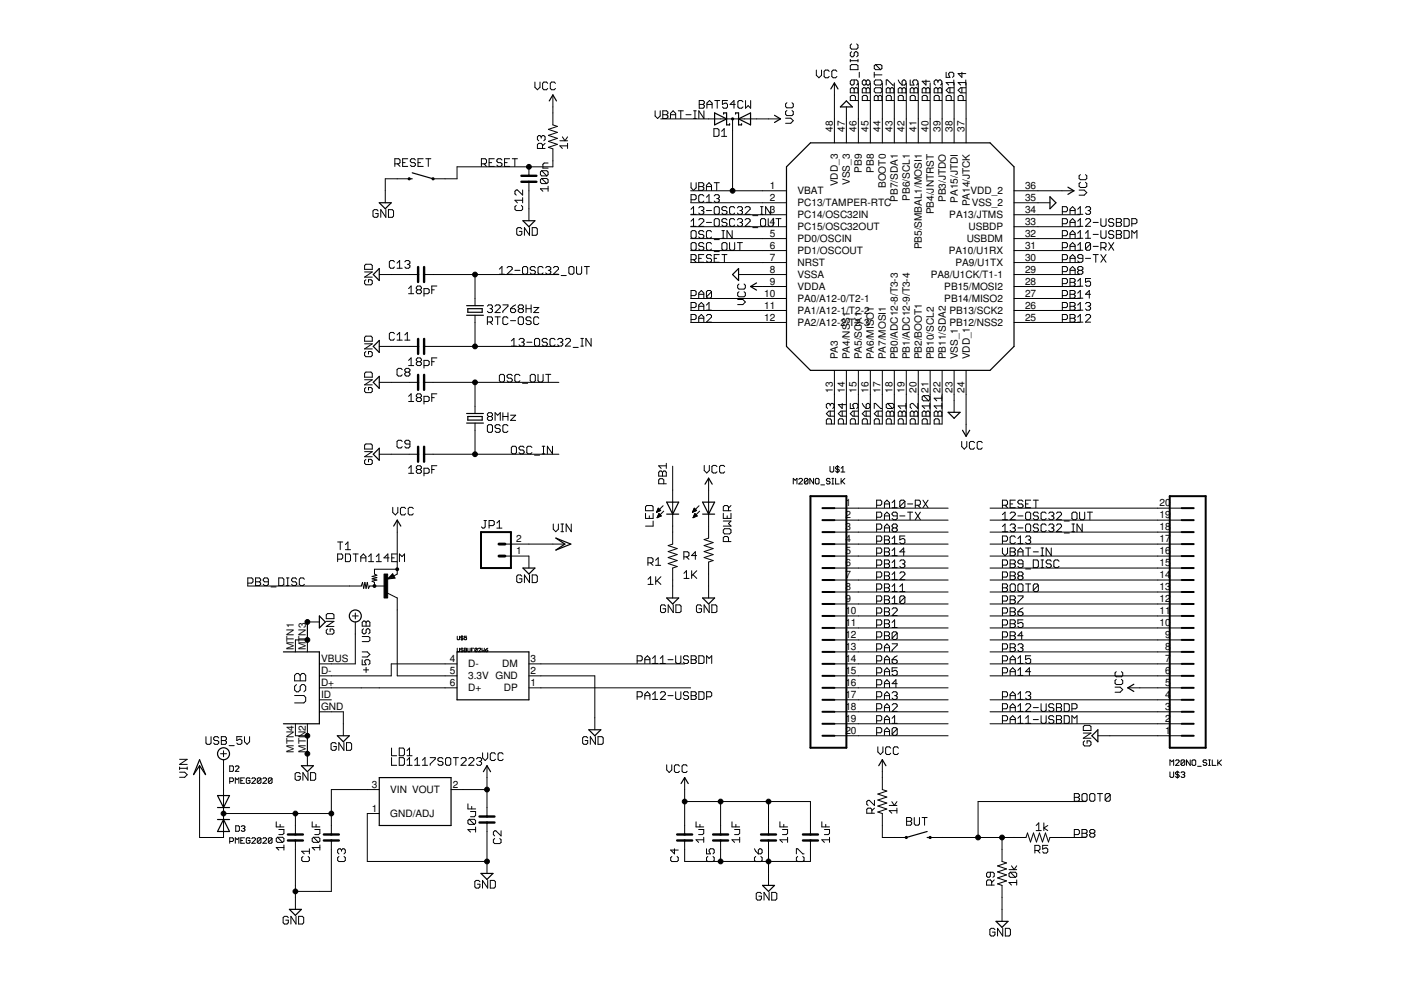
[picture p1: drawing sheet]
<svg xmlns="http://www.w3.org/2000/svg" width="297mm" height="210mm" viewBox="0 0 297 210" stroke-linecap="round" stroke-linejoin="round" font-family="sans-serif">
<defs><g id="words">
<g font-size="2.1">
<text x="176.5" y="27.9" transform="rotate(-90 176.5 27.9)">48</text>
<text x="179.1" y="27.9" transform="rotate(-90 179.1 27.9)">47</text>
<text x="181.6" y="27.9" transform="rotate(-90 181.6 27.9)">46</text>
<text x="184.2" y="27.9" transform="rotate(-90 184.2 27.9)">45</text>
<text x="186.7" y="27.9" transform="rotate(-90 186.7 27.9)">44</text>
<text x="189.2" y="27.9" transform="rotate(-90 189.2 27.9)">43</text>
<text x="191.8" y="27.9" transform="rotate(-90 191.8 27.9)">42</text>
<text x="194.3" y="27.9" transform="rotate(-90 194.3 27.9)">41</text>
<text x="196.9" y="27.9" transform="rotate(-90 196.9 27.9)">40</text>
<text x="199.4" y="27.9" transform="rotate(-90 199.4 27.9)">39</text>
<text x="201.9" y="27.9" transform="rotate(-90 201.9 27.9)">38</text>
<text x="204.5" y="27.9" transform="rotate(-90 204.5 27.9)">37</text>
<text x="163.2" y="40.1">1</text>
<text x="169.1" y="41.2">VBAT</text>
<text x="177.7" y="39.5" transform="rotate(-90 177.7 39.5)">VDD_3</text>
<text x="180.2" y="39.2" transform="rotate(-90 180.2 39.2)">VSS_3</text>
<text x="182.7" y="36.6" transform="rotate(-90 182.7 36.6)">PB9</text>
<text x="185.3" y="36.6" transform="rotate(-90 185.3 36.6)">PB8</text>
<text x="187.8" y="39.9" transform="rotate(-90 187.8 39.9)">BOOT0</text>
<text x="205.8" y="41.2">VDD_2</text>
<text x="217.3" y="40.1">36</text>
<text x="163.2" y="42.6">2</text>
<text x="163.2" y="45.2">3</text>
<text x="163.2" y="47.7">4</text>
<text x="169.1" y="43.7">PC13/TAMPER-RTC</text>
<text x="169.1" y="46.3">PC14/OSC32IN</text>
<text x="190.4" y="42.8" transform="rotate(-90 190.4 42.8)">PB7/SDA1</text>
<text x="192.9" y="42.6" transform="rotate(-90 192.9 42.6)">PB6/SCL1</text>
<text x="198" y="45.4" transform="rotate(-90 198 45.4)">PB4/JNTRST</text>
<text x="200.5" y="42.8" transform="rotate(-90 200.5 42.8)">PB3/JTDO</text>
<text x="201.3" y="46.3">PA13/JTMS</text>
<text x="203.1" y="42.9" transform="rotate(-90 203.1 42.9)">PA15/JTDI</text>
<text x="205.6" y="43.8" transform="rotate(-90 205.6 43.8)">PA14/JTCK</text>
<text x="206" y="43.7">VSS_2</text>
<text x="217.3" y="47.7">33</text>
<text x="217.3" y="45.2">34</text>
<text x="217.3" y="42.6">35</text>
<text x="163.2" y="50.2">5</text>
<text x="163.2" y="52.8">6</text>
<text x="169.1" y="48.8">PC15/OSC32OUT</text>
<text x="169.1" y="51.4">PD0/OSCIN</text>
<text x="169.1" y="53.9">PD1/OSCOUT</text>
<text x="195.4" y="52.9" transform="rotate(-90 195.4 52.9)">PB5/SMBAL1/MOSI1</text>
<text x="201.2" y="53.9">PA10/U1RX</text>
<text x="205" y="51.4">USBDM</text>
<text x="205.3" y="48.8">USBDP</text>
<text x="217.3" y="52.8">31</text>
<text x="217.3" y="50.2">32</text>
<text x="163.2" y="55.3">7</text>
<text x="163.2" y="57.9">8</text>
<text x="169.1" y="56.4">NRST</text>
<text x="169.1" y="59">VSSA</text>
<text x="197.4" y="59">PA8/U1CK/T1-1</text>
<text x="202.6" y="56.4">PA9/U1TX</text>
<text x="217.3" y="57.9">29</text>
<text x="217.3" y="55.3">30</text>
<text x="162" y="62.9">10</text>
<text x="162" y="65.5">11</text>
<text x="163.2" y="60.4">9</text>
<text x="169.1" y="61.5">VDDA</text>
<text x="169.1" y="64.1">PA0/A12-0/T2-1</text>
<text x="200.2" y="64.1">PB14/MISO2</text>
<text x="200.2" y="61.5">PB15/MOSI2</text>
<text x="217.3" y="65.5">26</text>
<text x="217.3" y="62.9">27</text>
<text x="217.3" y="60.4">28</text>
<text x="162" y="68">12</text>
<text x="169.1" y="66.6">PA1/A12-1/T2-2</text>
<text x="169.1" y="69.1">PA2/A12-2/T2-3</text>
<text x="201.3" y="69.1">PB12/NSS2</text>
<text x="201.3" y="66.6">PB13/SCK2</text>
<text x="217.3" y="68">25</text>
<text x="177.7" y="76.2" transform="rotate(-90 177.7 76.2)">PA3</text>
<text x="180.2" y="76.2" transform="rotate(-90 180.2 76.2)">PA4/NSS1</text>
<text x="182.7" y="76.2" transform="rotate(-90 182.7 76.2)">PA5/SCK1</text>
<text x="185.3" y="76.2" transform="rotate(-90 185.3 76.2)">PA6/MISO1</text>
<text x="187.8" y="76.2" transform="rotate(-90 187.8 76.2)">PA7/MOSI1</text>
<text x="190.4" y="76.2" transform="rotate(-90 190.4 76.2)">PB0/ADC12-8/T3-3</text>
<text x="192.9" y="76.2" transform="rotate(-90 192.9 76.2)">PB1/ADC12-9/T3-4</text>
<text x="195.4" y="76.2" transform="rotate(-90 195.4 76.2)">PB2/BOOT1</text>
<text x="198" y="76.2" transform="rotate(-90 198 76.2)">PB10/SCL2</text>
<text x="200.5" y="76.2" transform="rotate(-90 200.5 76.2)">PB11/SDA2</text>
<text x="203.1" y="76.2" transform="rotate(-90 203.1 76.2)">VSS_1</text>
<text x="205.6" y="76.2" transform="rotate(-90 205.6 76.2)">VDD_1</text>
<text x="176.5" y="83.2" transform="rotate(-90 176.5 83.2)">13</text>
<text x="179.1" y="83.2" transform="rotate(-90 179.1 83.2)">14</text>
<text x="181.6" y="83.2" transform="rotate(-90 181.6 83.2)">15</text>
<text x="184.2" y="83.2" transform="rotate(-90 184.2 83.2)">16</text>
<text x="186.7" y="83.2" transform="rotate(-90 186.7 83.2)">17</text>
<text x="189.2" y="83.2" transform="rotate(-90 189.2 83.2)">18</text>
<text x="191.8" y="83.2" transform="rotate(-90 191.8 83.2)">19</text>
<text x="194.3" y="83.2" transform="rotate(-90 194.3 83.2)">20</text>
<text x="196.9" y="83.2" transform="rotate(-90 196.9 83.2)">21</text>
<text x="199.4" y="83.2" transform="rotate(-90 199.4 83.2)">22</text>
<text x="201.9" y="83.2" transform="rotate(-90 201.9 83.2)">23</text>
<text x="204.5" y="83.2" transform="rotate(-90 204.5 83.2)">24</text>
<text x="179.2" y="107.4">1</text>
<text x="245.8" y="107.4">20</text>
<text x="179.2" y="109.9">2</text>
<text x="179.2" y="112.5">3</text>
<text x="245.8" y="112.5">18</text>
<text x="245.8" y="109.9">19</text>
<text x="109.4" y="117.5">1</text>
<text x="109.4" y="115">2</text>
<text x="179.2" y="115">4</text>
<text x="179.2" y="117.5">5</text>
<text x="245.8" y="117.5">16</text>
<text x="245.8" y="115">17</text>
<text x="179.2" y="120.1">6</text>
<text x="179.2" y="122.6">7</text>
<text x="179.2" y="125.2">8</text>
<text x="245.8" y="125.2">13</text>
<text x="245.8" y="122.6">14</text>
<text x="245.8" y="120.1">15</text>
<text x="179.2" y="127.7">9</text>
<text x="179.2" y="130.2">10</text>
<text x="245.8" y="130.2">11</text>
<text x="245.8" y="127.7">12</text>
<text x="62.3" y="137.9" transform="rotate(-90 62.3 137.9)">MTN1</text>
<text x="64.8" y="137.9" transform="rotate(-90 64.8 137.9)">MTN3</text>
<text x="179.2" y="132.8">11</text>
<text x="179.2" y="135.3">12</text>
<text x="179.2" y="137.9">13</text>
<text x="245.8" y="132.8">10</text>
<text x="247" y="137.9">8</text>
<text x="247" y="135.3">9</text>
<text x="68.1" y="142.9">D-</text>
<text x="68.1" y="140.4">VBUS</text>
<text x="95.4" y="140.4">4</text>
<text x="95.4" y="142.9">5</text>
<text x="99.2" y="141.5">D-</text>
<text x="106.5" y="141.5">DM</text>
<text x="112.5" y="142.9">2</text>
<text x="112.5" y="140.4">3</text>
<text x="179.2" y="140.4">14</text>
<text x="179.2" y="142.9">15</text>
<text x="247" y="142.9">6</text>
<text x="247" y="140.4">7</text>
<text x="68.1" y="145.5">D+</text>
<text x="68.1" y="148">ID</text>
<text x="95.4" y="145.5">6</text>
<text x="99.2" y="144.1">3.3V GND</text>
<text x="99.2" y="146.6">D+</text>
<text x="106.8" y="146.6">DP</text>
<text x="112.5" y="145.5">1</text>
<text x="179.2" y="145.5">16</text>
<text x="179.2" y="148">17</text>
<text x="247" y="148">4</text>
<text x="247" y="145.5">5</text>
<text x="68.1" y="150.6">GND</text>
<text x="179.2" y="150.6">18</text>
<text x="179.2" y="153.1">19</text>
<text x="179.2" y="155.6">20</text>
<text x="247" y="155.6">1</text>
<text x="247" y="153.1">2</text>
<text x="247" y="150.6">3</text>
<text x="62.3" y="159.6" transform="rotate(-90 62.3 159.6)">MTN4</text>
<text x="64.8" y="159.6" transform="rotate(-90 64.8 159.6)">MTN2</text>
<text x="78.9" y="167.1">3</text>
<text x="96" y="167.1">2</text>
<text x="78.9" y="172.1">1</text>
<text x="82.7" y="168.2">VIN VOUT</text>
<text x="82.7" y="173.3">GND/ADJ</text>
</g>
</g></defs>
<g fill="none" stroke="#000" stroke-width=".21">
<path d="M113.4 17.4v1.1l.5 .5 .6-.5v-1.1M116.1 17.7l-.2-.3h-.6l-.3 .3v1.1l.3 .2h.6l.2-.2M117.8 17.7l-.3-.3h-.6l-.2 .3v1.1l.2 .2h.6l.3-.2M173.1 14.9v1.1l.5 .5 .6-.5v-1.1M175.8 15.1l-.3-.2h-.5l-.3 .2v1.1l.3 .3h.5l.3-.3M176.9 17.6v12.7M177.4 15.1l-.2-.2h-.6l-.2 .2v1.1l.2 .3h.6l.2-.3M180.3 12.6v.5M180.3 13.9l.3-.2h1l.3 .2v.9h-1.6zM180.3 18.9l.3-.3h.2l.3 .3 .3-.3h.2l.3 .3v.8h-1.6zM180.3 12.9h1.6M180.6 9.3l-.3 .3v.5l.3 .3h1l.3-.3v-.5l-.3-.3"/>
<path d="M180.6 11l-.3 .2v.6l.3 .2h.2l.3-.2v-.6l.3-.2h.2l.3 .2v.6l-.3 .2M181.1 17v.8l-.3 .2h-.2l-.3-.2v-.6l.3-.2h1l.3 .2v.6l-.3 .2M181.1 18.9v.8M181.9 12.6v.5M182 17.6v12.7M182.2 15.3v1.1M182.8 18.9l.3-.3h.3l.2 .3 .3-.3h.3l.2 .3v.8h-1.6zM183.6 17.2l-.2-.2h-.3l-.3 .2v.6l.3 .2h.3l.2-.2M183.6 17.2l.3-.2h.3l.2 .2v.6l-.2 .2h-.3l-.3-.2M183.6 17.2v.6M183.6 18.9v.8M184.5 17.6v12.7"/>
<path d="M185.4 18.9l.2-.3h1.1l.3 .3v.5l-.3 .3h-1.1l-.2-.3zM185.4 15.3v1.1M185.4 15.9h1.6M185.6 17h1.1l.3 .2v.6l-.3 .2h-1.1l-.2-.2v-.6zM185.6 13.7l-.2 .2v.6l.2 .3h1.1M185.6 13.7h1.1l.3 .2v.6l-.3 .3M185.6 13.7l1.1 1.1M187.1 17.6v12.7M187.9 18.9l.3-.3h.2l.3 .3 .3-.3h.3l.2 .3v.8h-1.6zM187.9 18v-1h.3l1.1 1h.2M188.7 18.9v.8M189.6 17.6v12.7"/>
<path d="M190.4 18.9l.3-.3h.3l.3 .3 .2-.3h.3l.3 .3v.8h-1.7zM190.4 17l.3 .5 .6 .5M191.3 18.9v.8M191.5 17h.3l.3 .2v.6l-.3 .2h-.5v-.8zM192.2 17.6v12.7M193 18.9l.3-.3h.2l.3 .3 .3-.3h.2l.3 .3v.8h-1.6zM193 17v1h.8l-.3-.5v-.3l.3-.2h.5l.3 .2v.6l-.3 .2M193.8 18.9v.8M194.7 17.6v12.7M195.5 18.9l.3-.3h.3l.2 .3 .3-.3h.3l.2 .3v.8h-1.6zM196.3 17v1l-.8-.8h1.6M196.3 18.9v.8"/>
<path d="M197.2 17.6v12.7M198.1 18.9l.2-.3h.3l.3 .3 .2-.3h.3l.3 .3v.8h-1.6zM198.9 17.2l-.3-.2h-.3l-.2 .2v.6l.2 .2M198.9 17.2l.2-.2h.3l.3 .2v.6l-.3 .2M198.9 17.2v.3M198.9 18.9v.8M199.7 17.6v12.7M200.6 15.3v1.1h.8l-.3-.5v-.3l.3-.3h.6l.2 .3v.5l-.2 .3M201.4 18.6v1.1M202.2 18.6h-1.1l-.5 .5 .5 .6h1.1M202.2 17.5h-1.6l.5 .5M202.2 17v1"/>
<path d="M202.3 17.6v12.7M203.9 15.3v1.1l-.8-.8h1.7M203.9 18.6v1.1M204.8 18.6h-1.1l-.6 .5 .6 .6h1.1M204.8 17.5h-1.7l.6 .5M204.8 17v1M204.8 17.6v12.7M83.7 34.7h.8l.3-.2v-.6l-.3-.2h-.8v1.6M84.3 34.7l.5 .6M85.4 34.5h.5M86.4 33.7h-1v1.6h1M86.8 37.9h-5.1v5.1"/>
<path d="M88.1 33.9l-.3-.2h-.5l-.3 .2v.3l.3 .3h.5l.3 .2v.3l-.3 .3h-.5l-.3-.3M88.6 34.5h.6M89.7 33.7h-1.1v1.6h1.1M90.3 33.7h1.1M90.8 33.7v1.6M102.1 34.7h.8l.2-.2v-.6l-.2-.2h-.8v1.6M102.6 34.7l.5 .6M103.7 34.5h.5M104.8 33.7h-1.1v1.6h1.1M106.4 33.9l-.2-.2h-.6l-.3 .2v.3l.3 .3h.6l.2 .2v.3l-.2 .3h-.6l-.3-.3M107 34.5h.5M108.1 33.7h-1.1v1.6h1.1"/>
<path d="M108.6 33.7h1.1M109.2 33.7v1.6M112.1 35.4v1.9M112.1 38.5v8.3M114.7 29l-.2-.3h-.3l-.3 .3v.6l.3 .2M114.7 29l.3-.3h.3l.3 .3v.6l-.3 .2M114.7 29v.3M114.9 36.2h1l.3 .3v.5l-.3 .3M114.9 37.8h1l.3 .3v.6l-.3 .2M114.9 37.8l-.3 .3v.6l.3 .2h1M114.9 36.2l-.3 .3v.5l.3 .3h1M114.9 37.8l1 1.1"/>
<path d="M114.9 36.2l1 1.1M115 31.5v-.8l-.3-.3h-.5l-.3 .3v.8h1.7M115.6 30.4l-.6 .5M116.2 39.5v1.1M116.2 34.6h-.8l-.3 .2v.8h1.1M117.2 20.1v6.4l1 .3-1.9 .6 1.9 .7-1.9 .6 1.9 .6-1.9 .7 1.9 .6-1.9 .6 .9 .4v3.8h-20.3v2.5h-5.1M118.7 29.8h1.6M119.2 29l.6 .8 .5-.8M120.3 30.9h-1.6l.5 .6M120.3 30.4v1.1M138.9 23.5v1.1l.5 .5 .6-.5v-1.1M140.1 25.2h25.4"/>
<path d="M140.5 23.5h.8l.3 .3v.2l-.3 .3 .3 .3v.2l-.3 .3h-.8zM140.5 24.3h.8M142.2 25.1v-1.1l.5-.5 .6 .5v1.1M142.2 24.3h1.1M143.8 23.5h1.1M144.3 23.5v1.6M145.4 24.3h1.1M146.5 38.7v1.1l.5 .6 .6-.6v-1.1M147.1 23.5h.5M147.1 25.1h.5M147.3 23.5v1.6M148.1 38.7h.8l.3 .3v.3l-.3 .3 .3 .2v.3l-.3 .3h-.8z"/>
<path d="M148.1 39.6h.8M148.3 21.3h.8l.2 .3v.3l-.2 .2 .2 .3v.3l-.2 .2h-.8zM148.3 22.1h.8M149.2 23.5v1.6l-1-1.6v1.6M149.8 39.6h1.1M149.9 22.9v-1l.5-.6 .6 .6v1M149.9 22.1h1.1M151.4 27.3h.8l.2 .3v1l-.2 .3h-.8zM151.4 38.7h1.1M151.5 21.3h1.1M152 38.7v1.7M152.1 21.3v1.6"/>
<path d="M153 28.9h1.1M153 27.8l.5-.5v1.6M154.2 21.3h-1v.8l.5-.2h.3l.2 .2v.6l-.2 .2h-.6l-.2-.2M155.3 25.2v15.2M155.9 22.1h-1.1l.8-.8v1.6M157.5 21.6l-.3-.3h-.5l-.3 .3v1.1l.3 .2h.5l.3-.2M158.1 21.3v1.6l.5-.5 .6 .5v-1.6M166.6 25.1h1.1l.5 .5-.5 .5h-1.1M166.8 23.4l-.2 .3v.5l.2 .3h1.1l.3-.3v-.5l-.3-.3M166.8 21.8l-.2 .3v.5l.2 .3h1.1l.3-.3v-.5l-.3-.3M179.5 22.7v7.6M181.4 21.3v-.8l-.3-.3h-.5l-.3 .3v.8h1.6"/>
<path d="M183.9 21.3v-.8l-.3-.3h-.5l-.3 .3v.8h1.6M185.4 20.5l.2-.3h.3l.3 .3 .2-.3h.3l.3 .3v.8h-1.6zM186.2 20.5v.8M189 21.3v-.8l-.3-.3h-.5l-.3 .3v.8h1.6M191.5 21.3v-.8l-.2-.3h-.6l-.3 .3v.8h1.7M194.1 21.3v-.8l-.3-.3h-.5l-.3 .3v.8h1.6M196.6 21.3v-.8l-.3-.3h-.5l-.3 .3v.8h1.6M199.1 21.3v-.8l-.2-.3h-.6l-.2 .3v.8h1.6M201.7 21.3v-.8l-.3-.3h-.5l-.3 .3v.8h1.6M204.2 21.3v-.8l-.3-.3h-.5l-.3 .3v.8h1.7M229.1 38.7l-.3 .2v.6l.3 .3h1l.3-.3v-.6l-.3-.2M229.1 37l-.3 .3v.5l.3 .3h1l.3-.3v-.5l-.3-.3"/>
<path d="M77.3 57.7h1.6l-1.6 1.1h1.6M77.6 56h1.1l.2 .3v.8h-1.6v-.8zM77.6 59.3l-.3 .3v.5l.3 .3h1.1l.2-.3v-.5l-.2-.3h-.6v.5M80.2 44.7l-.3-.3h-.5l-.3 .3v1.1l.3 .3h.5l.3-.3v-.5h-.6M80.4 58.2h8.2M81.8 44.4v1.7l-1.1-1.7v1.7M82.4 44.4h.8l.2 .3v1.1l-.2 .3h-.8zM83.6 55.5l-.2-.3h-.6l-.3 .3v1.1l.3 .3h.6l.2-.3M84.2 55.8l.5-.6v1.7M84.2 56.9h1.1M85.8 55.5l.3-.3h.5l.3 .3v.3l-.3 .2M86.4 56h.2"/>
<path d="M86.6 56l.3 .3v.3l-.3 .3h-.5l-.3-.3M89.9 58.2h28.6M100.7 58.2v6.6M105.9 57.1l.5-.6v1.6M105.9 58.1h1.1M107.5 56.8l.3-.3h.5l.3 .3v.3l-1.1 1h1.1M109.2 57.3h1M109.5 43.6l-.3 .2v.6l.3 .2h1l.3-.2v-.6l-.3-.2M110.6 48.5l-.2-.2h-.6l-.2 .2v1.1l.2 .3h.6l.2-.3v-.5h-.5M110.8 56.8l.3-.3h.5l.3 .3v1.1l-.3 .2h-.5l-.3-.2zM110.8 40.3v1.1l-1.1-1.1h-.2l-.3 .3v.5l.3 .3M110.8 41.9v1.1"/>
<path d="M110.8 42.5h-1.6l.5 .5M112.3 48.3v1.6l-1.1-1.6v1.6M112.8 48.3h.8l.3 .2v1.1l-.3 .3h-.8zM113.5 56.8l-.3-.3h-.5l-.3 .3v.3l.3 .2h.5l.3 .3v.3l-.3 .2h-.5l-.3-.2M115.1 56.8l-.2-.3h-.6l-.2 .3v1.1l.2 .2h.6l.2-.2M115.7 56.8l.3-.3h.5l.3 .3v.3l-.3 .2M116.2 40h-1.6l.5 .6M116.2 57.3h.3M116.5 57.3l.3 .3v.3l-.3 .2h-.5l-.3-.2M117.3 56.8l.3-.3h.6l.2 .3v.3l-1.1 1h1.1M119 58.4h1.1M120.6 56.8l.3-.3h.5l.3 .3v1.1l-.3 .2h-.5l-.3-.2z"/>
<path d="M122.2 56.5v1.4l.3 .2h.6l.2-.2v-1.4M123.9 56.5h1.1M124.4 56.5v1.6M146.4 40.4h20.4M146.4 43h20.4M146.4 45.5h20.4M146.4 48.1h20.4M146.4 50.6h20.4M146.4 53.1h20.4M146.4 55.7h20.4M146.5 42.4h.8l.3-.3v-.5l-.3-.3h-.8v1.6M146.5 55.1h.8l.3-.3v-.5l-.3-.3h-.8v1.6"/>
<path d="M146.5 46.9l.5-.5v1.6M146.5 44.4l.5-.6v1.6M146.5 48h1.1M146.5 45.4h1.1M146.8 51.4h.5l.3 .3v1.1l-.3 .3h-.5l-.3-.3v-1.1zM146.8 48.9h.5l.3 .3v1l-.3 .3h-.5l-.3-.3v-1zM147 55.1l.6 .5M148.1 44.1l.3-.3h.5l.3 .3v.3l-.3 .2M148.1 46.6l.3-.2h.5l.3 .2v.3l-1.1 1.1h1.1M148.1 54.8h.6M148.7 44.6h.2M148.9 44.6l.3 .3v.3l-.3 .2h-.5l-.3-.2"/>
<path d="M149.2 49.2l-.3-.3h-.5l-.3 .3v.2l.3 .3h.5l.3 .3v.2l-.3 .3h-.5l-.3-.3M149.2 51.7l-.3-.3h-.5l-.3 .3v.3l.3 .2h.5l.3 .3v.3l-.3 .3h-.5l-.3-.3M149.2 41.6l-.3-.3h-.5l-.3 .3v1l.3 .3h.5l.3-.3M149.2 54h-1.1v1.6h1.1M149.8 40.4v-1.1l.5-.6 .6 .6v1.1M149.8 41.8l.5-.5v1.6M149.8 44.6h1.1M149.8 47.2h1.1M149.8 42.9h1.1M150.9 49.2l-.3-.3h-.5l-.3 .3v1l.3 .3h.5l.3-.3M150.9 51.7l-.3-.3h-.5l-.3 .3v1.1l.3 .3h.5l.3-.3M150.9 54.3l-.3-.3h-.5l-.3 .3v.2l.3 .3h.5l.3 .3v.2l-.3 .3h-.5l-.3-.3"/>
<path d="M151.4 50.8h1.1M151.4 53.3h1.1M151.4 54.8h.6M151.4 41.6l.3-.3h.5l.3 .3v.2l-.3 .3M151.7 43.8h.5l.3 .3v1.1l-.3 .2h-.5l-.3-.2v-1.1zM151.7 46.4h.5l.3 .2v1.1l-.3 .3h-.5l-.3-.3v-1.1zM152 42.1h.2M152.2 42.1l.3 .3v.2l-.3 .3h-.5l-.3-.3M152.5 54h-1.1v1.6h1.1M153.1 48.9h.5M153.1 50.5h.5M153.1 51.7l.2-.3h.6l.2 .3v1.1l-.2 .3h-.6l-.2-.3z"/>
<path d="M153.1 54h1M153.3 48.9v1.6M153.6 54v1.6M154.1 46.6l-.2-.2h-.6l-.2 .2v.3l.2 .3h.6l.2 .2v.3l-.2 .3h-.6l-.2-.3M154.1 44.1l-.2-.3h-.6l-.2 .3v.3l.2 .2h.6l.2 .3v.3l-.2 .2h-.6l-.2-.2M154.7 51.4v1.4l.3 .3h.5l.3-.3v-1.4M155.2 48.9v1.6l-1.1-1.6v1.6M155.8 44.1l-.3-.3h-.5l-.3 .3v1.1l.3 .2h.5l.3-.2M155.8 46.6l-.3-.2h-.5l-.3 .2v1.1l.3 .3h.5l.3-.3M156.3 46.6l.3-.2h.5l.3 .2v.3l-.3 .3M156.3 51.4h1.1M156.3 44.1l.3-.3h.5l.3 .3v.3l-.3 .2"/>
<path d="M156.6 58.2h10.2M156.9 51.4v1.7M156.9 44.6h.2M156.9 47.2h.2M157.1 47.2l.3 .2v.3l-.3 .3h-.5l-.3-.3M157.1 44.6l.3 .3v.3l-.3 .2h-.5l-.3-.2M158 46.6l.2-.2h.6l.2 .2v.3l-1 1.1h1M158 44.1l.2-.3h.6l.2 .3v.3l-1 1h1M159.6 48.3h1.1M159.6 45.7h1.1M161.2 45.4h.6M161.2 43.8h.6"/>
<path d="M161.5 46.4h.6l.2 .2v1.1l-.2 .3h-.6l-.3-.3v-1.1zM161.5 43.8v1.6M162.9 46.4v1.3l.3 .3h.5l.3-.3v-1.3M163.4 43.8v1.6l-1.1-1.6v1.6M164.5 46.4h1.1M165.1 46.4v1.6M215 58.2h14M215 40.4h12.7M215 43h7.6M215 45.5h14M215 48.1h14M215 50.6h14"/>
<path d="M215 53.1h14M215 55.7h14M225.2 50h.8l.3-.3v-.5l-.3-.3h-.8v1.6M225.2 52.5h.8l.3-.3v-.5l-.3-.3h-.8v1.7M225.2 55.1h.8l.3-.3v-.5l-.3-.3h-.8v1.6M225.2 47.4h.8l.3-.2v-.6l-.3-.2h-.8v1.6M225.2 57.6h.8l.3-.3v-.5l-.3-.3h-.8v1.6M225.2 44.9h.8l.3-.3v-.5l-.3-.3h-.8v1.6M226.9 45.4v-1l.5-.6 .5 .6v1M226.9 44.6h1M226.9 49.7h1M226.9 52.2h1"/>
<path d="M226.9 54.8h1M226.9 47.2h1M226.9 57.3h1M226.9 48v-1.1l.5-.5 .5 .5v1.1M226.9 50.5v-1.1l.5-.5 .5 .5v1.1M226.9 53.1v-1.1l.5-.6 .5 .6v1.1M226.9 55.6v-1.1l.5-.5 .5 .5v1.1M226.9 58.1v-1l.5-.6 .5 .6v1M226.9 59.1h.8l.2 .2v.3l-.2 .3 .2 .2v.3l-.2 .3h-.8zM226.9 59.9h.8M228.5 44.4l.5-.6v1.6M228.5 50.5h1.1"/>
<path d="M228.5 53.1h1.1M228.5 48h1.1M228.5 45.4h1.1M228.5 46.9l.5-.5v1.6M228.5 49.4l.5-.5v1.6M228.5 52l.5-.6v1.7M228.5 59.6l.5-.5v1.6M228.8 57.3l-.3 .3v.3l.3 .2h.5l.3-.2v-.3l-.3-.3M228.8 57.3l-.3-.2v-.3l.3-.3h.5l.3 .3v.3l-.3 .2M228.8 57.3h.5M228.8 40.3h1.1l.5 .5-.5 .6h-1.1M229.6 54.8h-.8l-.3-.3v-.2l.3-.3h.5l.3 .3v1l-.3 .3h-.5l-.3-.3"/>
<path d="M230.1 50.5h1.1M230.1 54.8h1.1M230.1 46.6l.3-.2h.5l.3 .2v.3l-1.1 1.1h1.1M230.1 44.1l.3-.3h.5l.3 .3v.3l-.3 .2M230.1 49.4l.6-.5v1.6M230.7 44.6h.2M230.9 44.6l.3 .3v.3l-.3 .2h-.5l-.3-.2M231.2 51.7l-.3-.3h-.5l-.3 .3v1.1M231.2 51.7v1.1l-.3 .3h-.5l-.3-.3M231.2 51.7l-1.1 1.1M231.2 59.1h-1.1v.8l.6-.3h.2l.3 .3v.5l-.3 .3h-.5l-.3-.3M231.8 49.7h1.1"/>
<path d="M231.8 52.2h1.1M231.8 54h1.1M231.8 47.2h1.1M232.3 54v1.6M233.4 48.9v1.3l.3 .3h.5l.3-.3v-1.3M233.4 52.5h.8l.3-.3v-.5l-.3-.3h-.8v1.7M233.4 46.4v1.3l.3 .3h.5l.3-.3v-1.3M233.4 54l1.1 1.6M234 52.5l.5 .6M234.5 54l-1.1 1.6M235.1 51.4l1 1.7M236.1 49.2l-.2-.3h-.6l-.2 .3v.2l.2 .3h.6l.2 .3v.2l-.2 .3h-.6l-.2-.3"/>
<path d="M236.1 46.6l-.2-.2h-.6l-.2 .2v.3l.2 .3h.6l.2 .2v.3l-.2 .3h-.6l-.2-.3M236.1 51.4l-1 1.7M236.7 48.9h.8l.3 .3v.2l-.3 .3 .3 .3v.2l-.3 .3h-.8zM236.7 49.7h.8M236.7 46.4h.8l.3 .2v.3l-.3 .3 .3 .2v.3l-.3 .3h-.8zM236.7 47.2h.8M238.3 48.9h.8l.3 .3v1l-.3 .3h-.8zM238.3 46.4h.8l.3 .2v1.1l-.3 .3h-.8zM240 47.4h.8l.2-.2v-.6l-.2-.2h-.8v1.6M240 50.5v-1.6l.5 .5 .5-.5v1.6M77.3 72.9h1.6l-1.6 1.1h1.6M77.6 71.3h1.1l.2 .2v.8h-1.6v-.8z"/>
<path d="M77.6 74.5l-.3 .3v.6l.3 .2h1.1l.2-.2v-.6l-.2-.3h-.6v.6M77.6 78.9h1.1l.2 .3v.8h-1.6v-.8zM80.4 73.4h8.2M83.6 70.8l-.2-.3h-.6l-.3 .3v1l.3 .3h.6l.2-.3M84.2 72.1h1.1M84.2 71l.5-.5v1.6M85.3 78.4l-.3-.3h-.5l-.3 .3v1.1l.3 .2h.5l.3-.2M85.8 72.1h1.1M85.8 71l.6-.5v1.6M86.1 78.9l-.3-.3v-.2l.3-.3h.5l.3 .3v.2l-.3 .3M86.1 78.9l-.3 .3v.3l.3 .2h.5l.3-.2v-.3l-.3-.3M86.1 78.9h.5"/>
<path d="M86.6 61.2l.6-.6v1.7M86.6 76.4l.6-.5v1.6M86.6 77.5h1.1M86.6 62.3h1.1M88.5 61.4l-.2-.2v-.3l.2-.3h.6l.2 .3v.3l-.2 .2M88.5 61.4l-.2 .3v.3l.2 .3h.6l.2-.3v-.3l-.2-.3M88.5 76.7l-.2-.3v-.2l.2-.3h.6l.2 .3v.2l-.2 .3M88.5 76.7l-.2 .3v.2l.2 .3h.6l.2-.3v-.2l-.2-.3M88.5 76.7h.6M88.5 61.4h.6M89.9 62.3h.8l.3-.3v-.6l-.3-.2h-.8v1.6M89.9 77.5h.8l.3-.3v-.5l-.3-.3h-.8v1.6"/>
<path d="M89.9 73.4h28.6M91.5 76.7h.6M91.5 61.4h.6M92.6 60.6h-1.1v1.7M92.6 75.9h-1.1v1.6M100.7 66.8v6.6M103.3 64.9l.3-.3h.5l.3 .3v.3l-.3 .2M103.3 68.3h.8l.3-.3v-.5l-.3-.3h-.8v1.6M103.9 65.4h.2M103.9 68.3l.5 .5M104.1 65.4l.3 .3v.3l-.3 .3h-.5l-.3-.3M105 64.9l.2-.3h.6l.3 .3v.3l-1.1 1.1h1.1"/>
<path d="M105 67.2h1.1M105.5 67.2v1.6M106.2 79.4h.5l.3 .3v1l-.3 .3h-.5l-.3-.3v-1zM106.6 64.6h1.1v.3l-1.1 1.1v.3M107.7 67.5l-.3-.3h-.5l-.3 .3v1l.3 .3h.5l.3-.3M108.2 65.4h.9l.2 .3v.3l-.2 .3h-.6l-.3-.3zM108.2 68h1.1M108.4 72.3l.6-.5v1.6M108.4 73.4h1.1M108.6 79.7l-.3-.3h-.5l-.3 .3v.2l.3 .3h.5l.3 .3v.2l-.3 .3h-.5l-.3-.3M109.3 64.6l-1.1 .8M110 72l.3-.2h.6l.2 .2v.3l-.2 .3"/>
<path d="M110.2 65.4l-.3-.2v-.3l.3-.3h.5l.3 .3v.3l-.3 .2M110.2 65.4h.5M110.2 65.4l-.3 .3v.3l.3 .3h.5l.3-.3v-.3l-.3-.3M110.2 67.2h.5l.3 .3v1l-.3 .3h-.5l-.3-.3v-1zM110.2 79.7l-.2-.3h-.6l-.2 .3v1l.2 .3h.6l.2-.3M110.6 72.6h.3M110.9 72.6l.2 .2v.3l-.2 .3h-.6l-.3-.3M111.5 65.4h1.1M111.5 64.6v1.7M111.7 72.6h1.1M112.4 79.7l.3-.3h.5l.3 .3v1l-.3 .3h-.5l-.3-.3zM112.6 67.5l-.3-.3h-.5l-.3 .3v.2l.3 .3h.5l.3 .3v.2l-.3 .3h-.5l-.3-.3"/>
<path d="M112.6 64.6v1.7M113.2 65.2h1l-1 1.1h1M113.3 72l.3-.2h.5l.3 .2v1.1l-.3 .3h-.5l-.3-.3zM114.1 79.4v1.3l.2 .3h.6l.2-.3v-1.3M114.2 67.5l-.2-.3h-.6l-.2 .3v1l.2 .3h.6l.2-.3M115.7 79.4h1.1M116 72l-.2-.2h-.6l-.2 .2v.3l.2 .3h.6l.2 .2v.3l-.2 .3h-.6l-.2-.3M116.2 79.4v1.6M117.7 72l-.3-.2h-.5l-.3 .2v1.1l.3 .3h.5l.3-.3M118.2 72l.3-.2h.5l.3 .2v.3l-.3 .3M118.8 72.6h.2M119 72.6l.3 .2v.3l-.3 .3h-.5l-.3-.3"/>
<path d="M119.9 72l.2-.2h.6l.2 .2v.3l-1 1.1h1M121.5 73.7h1.1M123.1 73.4h.6M123.1 71.8h.6M123.4 71.8v1.6M125.3 71.8v1.6l-1.1-1.6v1.6M146.4 63.3h20.4M146.4 65.8h20.4M146.4 68.4h20.4M146.5 65.2h.8l.3-.3v-.5l-.3-.3h-.8v1.7M146.5 62.7h.8l.3-.3v-.5l-.3-.3h-.8v1.6M146.5 67.8h.8l.3-.3v-.5l-.3-.3h-.8v1.6"/>
<path d="M148.1 63.2v-1.1l.6-.5 .5 .5v1.1M148.1 65.8v-1.1l.6-.6 .5 .6v1.1M148.1 68.3v-1.1l.6-.5 .5 .5v1.1M148.1 67.5h1.1M148.1 64.9h1.1M148.1 62.4h1.1M149.8 64.7l.5-.6v1.7M149.8 67l.3-.3h.5l.3 .3v.2l-1.1 1.1h1.1M149.8 65.8h1.1M150.9 61.9l-.3-.3h-.5l-.3 .3v1M150.9 61.9v1l-.3 .3h-.5l-.3-.3M150.9 61.9l-1.1 1"/>
<path d="M156.4 63.5h1.1l.5 .5-.5 .6h-1.1M156.7 60.2l-.3 .3v.5l.3 .3h1.1l.2-.3v-.5l-.2-.3M156.7 61.8l-.3 .3v.6l.3 .2h1.1l.2-.2v-.6l-.2-.3M159.1 60.7h7.7M176.9 78.5v11.5M179.5 78.5v11.5M182 78.5v11.5M184.5 78.5v11.5M187.1 78.5v11.5M189.6 78.5v11.5M192.2 78.5v11.5M194.7 78.5v11.5"/>
<path d="M197.2 78.5v11.5M199.7 78.5v11.5M202.3 78.5v8.9M204.8 78.5v14M215 60.7h14M215 63.3h14M215 65.8h14M215 68.4h14M225.2 65.2h.8l.3-.3v-.5l-.3-.3h-.8v1.7M225.2 67.8h.8l.3-.3v-.5l-.3-.3h-.8v1.6M225.2 62.7h.8l.3-.3v-.5l-.3-.3h-.8v1.6M225.2 60.1h.8l.3-.2v-.6l-.3-.2h-.8v1.6"/>
<path d="M226.9 66.7h.8l.2 .3v.2l-.2 .3 .2 .3v.2l-.2 .3h-.8zM226.9 67.5h.8M226.9 64.1h.8l.2 .3v.3l-.2 .2 .2 .3v.3l-.2 .3h-.8zM226.9 64.9h.8M226.9 61.6h.8l.2 .3v.2l-.2 .3 .2 .3v.2l-.2 .3h-.8zM226.9 62.4h.8M228.5 68.3h1.1M228.5 65.8h1.1M228.5 63.2h1.1M228.5 62.1l.5-.5v1.6M228.5 64.7l.5-.6v1.7M228.5 67.2l.5-.5v1.6"/>
<path d="M228.5 60.7h1.1M230.1 67l.3-.3h.5l.3 .3v.2l-1.1 1.1h1.1M230.1 64.4l.3-.3h.5l.3 .3v.3l-.3 .2M230.7 64.9h.2M230.9 64.9l.3 .3v.3l-.3 .3h-.5l-.3-.3M231.2 62.4h-1.1l.8-.8v1.6M77.3 94.4l.3-.3h1.1l.2 .3v.8h-1.6zM77.3 95.8h1.6l-1.6 1h1.6M77.3 80.5h1.6l-1.6 1.1h1.6M77.6 97.4l-.3 .3v.5l.3 .3h1.1l.2-.3v-.5l-.2-.3h-.6v.5M77.6 82.1l-.3 .3v.6l.3 .2h1.1l.2-.2v-.6l-.2-.3h-.6v.6M80.4 96.3h8.2"/>
<path d="M80.4 81.1h8.2M85.3 93.6l-.3-.3h-.5l-.3 .3v1.1l.3 .3h.5l.3-.3M86.6 99.3l.6-.6v1.7M86.6 84l.6-.5v1.6M86.6 85.1h1.1M86.9 94.1h-.8l-.3-.2v-.3l.3-.3h.5l.3 .3v1.1l-.3 .3h-.5l-.3-.3M88.5 99.5l-.2 .3v.3l.2 .3h.6l.2-.3v-.3l-.2-.3M88.5 99.5l-.2-.2v-.3l.2-.3h.6l.2 .3v.3l-.2 .2M88.5 84.3l-.2-.3v-.2l.2-.3h.6l.2 .3v.2l-.2 .3M88.5 84.3l-.2 .3v.3l.2 .2h.6l.2-.2v-.3l-.2-.3M88.5 99.5h.6M88.5 84.3h.6"/>
<path d="M89.9 85.1h.8l.3-.2v-.6l-.3-.3h-.8v1.7M89.9 96.3h28.6M89.9 81.1h28.6M91.5 99.5h.6M91.5 84.3h.6M92.6 98.7h-1.1v1.7M92.6 83.5h-1.1v1.6M100.7 81.1v6.6M100.7 89.7v6.6M103.3 90.3l.3-.3h.5l.3 .3v1.1l-.3 .3h-.5l-.3-.3zM103.6 88.3l-.3-.3v-.2l.3-.3h.5l.3 .3v.2l-.3 .3M103.6 88.3l-.3 .3v.3l.3 .2h.5l.3-.2v-.3l-.3-.3"/>
<path d="M103.6 88.3h.5M105 89.1v-1.6l.5 .5 .6-.5v1.6M106.1 90.3l-.3-.3h-.6l-.2 .3v.3l.2 .2h.6l.3 .3v.3l-.3 .3h-.6l-.2-.3M106.6 88.3h1.1M106.6 87.5v1.6M107.7 90.3l-.3-.3h-.5l-.3 .3v1.1l.3 .3h.5l.3-.3M107.7 87.5v1.6M108.2 88h1.1l-1.1 1.1h1.1M108.4 94.9l.3-.3h.5l.3 .3v1.1l-.3 .2h-.5l-.3-.2zM110.8 81.3h1.1M111.1 94.9l-.2-.3h-.6l-.3 .3v.2l.3 .3h.6l.2 .3v.3l-.2 .2h-.6l-.3-.2M112.8 94.9l-.3-.3h-.5l-.3 .3v1.1l.3 .2h.5l.3-.2"/>
<path d="M113.3 96.5h1.1M115 94.6h.5M115 96.2h.5M115.2 94.6v1.6M117.1 94.6v1.6l-1-1.6v1.6M139.9 99.9h.3l.3 .2 .2-.2h.3l.3 .2v.8h-1.6v-.8zM141.3 98.8h-1.6l.5 .5M141.3 98.2v1.1M142.6 98.8v16.6l-.9 .3 1.9 .6-1.9 .6 1.9 .7-1.9 .6 1.9 .7-1.9 .6 1.9 .6-1 .3v6.4M149.3 98.7v1.1l.5 .5 .6-.5v-1.1M152 98.9l-.3-.2h-.5l-.3 .2v1.1l.3 .3h.5l.3-.3M153.6 98.9l-.2-.2h-.6l-.2 .2v1.1l.2 .3h.6l.2-.3"/>
<path d="M176 98.9v1l.2 .2h.4l.2-.2v-1M176 85.8l-.3-.3h-.2l-.3 .3v.5l.3 .3M176 85.8l.3-.3h.3l.2 .3v.5l-.2 .3M176 85.8v.3M176 87.2v1M176.3 89.9v-.8l-.3-.3h-.5l-.3 .3v.8h1.6M176.8 87.2h-1.1l-.5 .5 .5 .5h1.1M177.5 98.7v1.6M177.9 99.1l-.2-.2h-.3l-.2 .4 .2 .2h.3l.2 .4-.2 .2h-.3l-.2-.2M178.3 99.3l.4-.4v1.2M178.6 85.5v1.1l-.9-.8h1.7M178.6 87.2v1"/>
<path d="M178.8 89.9v-.8l-.2-.3h-.6l-.3 .3v.8h1.7M179.4 87.2h-1.1l-.6 .5 .6 .5h1.1M180.3 85.5v1.1h.8l-.3-.5v-.3l.3-.3h.5l.3 .3v.5l-.3 .3M181.1 87.2v1M181.4 89.9v-.8l-.3-.3h-.5l-.3 .3v.8h1.6M181.9 87.2h-1.1l-.5 .5 .5 .5h1.1M182.8 85.5l.8 1.1M183.6 87.2v1M183.9 89.9v-.8l-.3-.3h-.5l-.3 .3v.8h1.6M183.9 85.5h.3l.2 .3v.5l-.2 .3h-.6v-.8zM184.4 87.2h-1l-.6 .5 .6 .5h1M185.4 86.6v-1.1h.2l1.1 1.1h.3"/>
<path d="M186.2 87.2v1M186.4 89.9v-.8l-.2-.3h-.6l-.2 .3v.8h1.6M187 87.2h-1.1l-.5 .5 .5 .5h1.1M187.9 87.4l.3-.2h.2l.3 .2 .3-.2h.3l.2 .2v.8h-1.6zM188.2 85.5h1.1l.2 .3v.5l-.2 .3M188.2 85.5l-.3 .3v.5l.3 .3h1.1M188.2 85.5l1.1 1.1M188.7 87.4v.8M189 89.9v-.8l-.3-.3h-.5l-.3 .3v.8h1.6M190.4 87.4l.3-.2h.3l.3 .2 .2-.2h.3l.3 .2v.8h-1.7zM191.3 87.4v.8M191.5 89.9v-.8l-.2-.3h-.6l-.3 .3v.8h1.7"/>
<path d="M192.1 86.1h-1.7l.6 .5M192.1 85.5v1.1M193 87.4l.3-.2h.2l.3 .2 .3-.2h.2l.3 .2v.8h-1.6zM193.8 87.4v.8M194.1 89.9v-.8l-.3-.3h-.5l-.3 .3v.8h1.6M194.6 85.5v1.1l-1.1-1.1h-.2l-.3 .3v.5l.3 .3M195.5 87.4l.3-.2h.3l.2 .2 .3-.2h.3l.2 .2v.8h-1.6zM195.8 83.9l-.3 .3v.5l.3 .3h1.1M195.8 83.9h1.1l.2 .3v.5l-.2 .3M195.8 83.9l1.1 1.1M196.3 87.4v.8M196.6 89.9v-.8l-.3-.3h-.5l-.3 .3v.8h1.6"/>
<path d="M197.1 86.1h-1.6l.6 .5M197.1 85.5v1.1M198.1 87.4l.2-.2h.3l.3 .2 .2-.2h.3l.3 .2v.8h-1.6zM198.9 87.4v.8M199.1 89.9v-.8l-.2-.3h-.6l-.2 .3v.8h1.6M199.7 83.9v1.1M199.7 85.5v1.1M199.7 86.1h-1.6l.5 .5M199.7 84.4h-1.6l.5 .6M203.9 93.6v1.1l.5 .5 .6-.5v-1.1M206.6 93.9l-.2-.3h-.6l-.3 .3v1.1l.3 .2h.6l.2-.2M208.3 93.9l-.3-.3h-.6l-.2 .3v1.1l.2 .2h.6l.3-.2"/>
<path d="M71.6 118.6h.8l.3-.3v-.6l-.3-.2h-.8v1.6M71.6 114.9h1.1M72.1 114.9v1.6M73.2 117.5h.8l.3 .2v1.1l-.3 .3h-.8zM73.2 115.5l.6-.6v1.6M73.2 116.5h1.1M74.9 117.5h1M75.4 117.5v1.6M76.5 119.1v-1.1l.5-.5 .6 .5v1.1M76.5 118.3h1.1M78.1 119.1h1.1M78.1 118l.6-.5v1.6"/>
<path d="M79.8 119.1h1.1M79.8 118l.5-.5v1.6M82.5 118.3h-1.1l.8-.8v1.6M83.1 118.3h.5M83.3 107.6v1l.5 .6 .5-.6v-1M84.1 117.5h-1v1.6h1M84.2 110.3v11.4l-.7 .4M84.7 119.1v-1.6l.5 .5 .6-.5v1.6M86 107.8l-.3-.2h-.5l-.3 .2v1.1l.3 .3h.5l.3-.3M86.6 100.4h1.1M87.6 107.8l-.2-.2h-.6l-.2 .2v1.1l.2 .3h.6l.2-.3M89.9 100.4h.8l.3-.3v-.6l-.3-.2h-.8v1.6"/>
<path d="M102.6 110.4h.5M102.9 110.4v1.3l-.3 .3h-.3l-.2-.3M103.7 111.4h.8l.3-.2v-.6l-.3-.2h-.8v1.6M105.3 112h1.1M105.3 110.9l.6-.5v1.6M107.1 117.9h5v2.5M107.1 115.4h12.7M117.3 111.1v1.1l.5 .5 .6-.5v-1.1M118.9 112.7h.6M118.9 111.1h.6M119.2 111.1v1.6M121.1 111.1v1.6l-1.1-1.6v1.6"/>
<path d="M136.9 108.8v1.1h1.6v-1.1M137.1 107.2h1.1l.3 .3v.8h-1.6v-.8zM137.4 119.3h.8l.3-.2v-.6l-.3-.2h-.8v1.6M137.7 109.4v.5M137.9 119.3l.6 .6M138.5 110.5v1h-1.6M139 118.8l.6-.5v1.6M139 119.9h1.1M139.2 108.6h.1M139.3 108.5h.3M139.3 108.3h.6M139.4 109.7h.2"/>
<path d="M139.4 108.2h.6M139.4 108.1h.5M139.4 109.5h.5M139.5 109.4h.6M139.5 108h.3M139.5 107.8h.2M139.5 109.3h.6M139.6 109.2h.4M139.6 107.7l.5 .5-.9 .4zM139.6 109.1h.3M139.7 108.9h.1M139.7 108.9l.5 .5-.9 .4z"/>
<path d="M140.5 100.1v.8M140.6 107.2l-1.4 1.4M140.7 108.4l-1.4 1.4M140.7 102.6v-.8l-.2-.3h-.6l-.2 .3v.8h1.6M145 118.1h.8l.3-.3v-.6l-.3-.2h-.8v1.6M145.5 118.1l.6 .5M146.8 108.6h.1M146.9 108.5h.3M146.9 108.3h.6M147 109.7h.2M147 108.2h.7M147 108.1h.5"/>
<path d="M147 109.5h.5M147.1 109.4h.7M147.1 108h.3M147.2 107.8h.1M147.2 109.3h.5M147.2 109.2h.4M147.2 107.7l.5 .5-.9 .4zM147.2 109.1h.3M147.3 108.9h.1M147.3 108.9l.5 .5-.9 .4zM147.7 117.8h-1.1l.8-.8v1.6M148.2 107.2l-1.4 1.4"/>
<path d="M148.3 108.4l-1.4 1.4M150.2 101.4v12.7l-.9 .3 1.9 .6-1.9 .7 1.9 .6-1.9 .6 1.9 .7-1.9 .6 1.9 .7-1 .3v7.6M153.4 110.5h1.6l-.5 .5 .5 .5h-1.6M153.4 108.8v1.1h1.6v-1.1M153.6 112.1h1.1l.3 .3v.5l-.3 .3h-1.1l-.2-.3v-.5zM154.2 109.4v.5M154.5 108.3v-.8l-.3-.3h-.6l-.2 .3v.8h1.6M154.5 114.8v-.8l-.3-.3h-.6l-.2 .3v.8h1.6M155 107.2l-.5 .5M168.2 102.6v-1.2l.4 .4 .4-.4v1.2M169.4 101.6l.2-.2h.3l.2 .2v.2l-.7 .8h.7M171.3 101.6v.8l-.2 .2h-.4l-.2-.2"/>
<path d="M171.3 101.6l-.2-.2h-.4l-.2 .2v.8M171.3 101.6l-.8 .8M172.5 101.4v1.2l-.8-1.2v1.2M173.1 101.4h.4l.2 .2v.8l-.2 .2h-.4l-.2-.2v-.8zM174 102.8h.8M176 101.6l-.2-.2h-.4l-.2 .2 .2 .4h.4l.2 .2-.2 .4h-.4l-.2-.2M176.4 102.6h.4M176.4 101.4h.4M176.6 101.4v1.2M176.9 107.7h24.1M176.9 110.3h24.1M176.9 112.8h24.1"/>
<path d="M176.9 115.4h24.1M176.9 117.9h24.1M177.2 101.4v1.2h.7M178.3 101.4v1.2M178.3 100.1h.8M178.5 102l.6 .6M179.1 101.4l-.8 .8M185.9 112.2h.8l.2-.3v-.5l-.2-.3h-.8v1.6M185.9 119.8h.8l.2-.3v-.5l-.2-.3h-.8v1.7M185.9 107.1h.8l.2-.3v-.5l-.2-.3h-.8v1.7M185.9 109.7h.8l.2-.3v-.6l-.2-.2h-.8v1.6M185.9 114.7h.8l.2-.2v-.6l-.2-.3h-.8v1.7"/>
<path d="M185.9 117.3h.8l.2-.3v-.5l-.2-.3h-.8v1.6M187.5 111.9h1.1M187.5 118.7h.8l.3 .3v.3l-.3 .2 .3 .3v.3l-.3 .3h-.8zM187.5 119.5h.8M187.5 106.8h1.1M187.5 107.7v-1.1l.5-.6 .6 .6v1.1M187.5 110.2v-1.1l.5-.5 .6 .5v1.1M187.5 112.7v-1l.5-.6 .6 .6v1M187.5 113.6h.8l.3 .3v.3l-.3 .3 .3 .2v.3l-.3 .3h-.8zM187.5 116.2h.8l.3 .3v.2l-.3 .3 .3 .3v.2l-.3 .3h-.8zM187.5 109.4h1.1M187.5 114.5h.8"/>
<path d="M187.5 117h.8M189.1 107.7h1.1M189.1 106.6l.6-.6v1.7M189.1 114.2l.6-.6v1.7M189.1 116.7l.6-.5v1.6M189.1 119.3l.6-.6v1.7M189.1 115.3h1.1M189.1 117.8h1.1M189.4 111.9l-.3 .3v.3l.3 .2h.5l.3-.2v-.3l-.3-.3M189.4 111.9l-.3-.2v-.3l.3-.3h.5l.3 .3v.3l-.3 .2M189.4 111.9h.5M190.2 109.4h-.8l-.3-.3v-.3l.3-.2h.5l.3 .2v1.1l-.3 .3h-.5l-.3-.3"/>
<path d="M190.8 119l.3-.3h.5l.3 .3v.3l-.3 .2M190.8 109.4h1.1M191.3 119.5h.3M191.6 119.5l.3 .3v.3l-.3 .3h-.5l-.3-.3M191.9 106.3l-.3-.3h-.5l-.3 .3v1.1M191.9 106.3v1.1l-.3 .3h-.5l-.3-.3M191.9 113.6h-1.1v.9l.5-.3h.3l.3 .3v.5l-.3 .3h-.5l-.3-.3M191.9 106.3l-1.1 1.1M191.9 117h-1.1l.8-.8v1.6M192.4 106.8h1.1M192.4 108.6h1.1M193 108.6v1.6"/>
<path d="M194.1 107.1h.8l.2-.3v-.5l-.2-.3h-.8v1.7M194.1 108.6l1 1.6M194.6 107.1l.5 .6M195.1 108.6l-1 1.6M195.7 106l1.1 1.7M196.8 106l-1.1 1.7M209.9 107.7h40.6M209.9 110.3h40.6M209.9 112.8h40.6M209.9 115.4h40.6M209.9 117.9h40.6M212.5 112.7h1.1"/>
<path d="M212.5 119.8h.8l.3-.3v-.5l-.3-.3h-.8v1.7M212.5 107.1h.8l.3-.3v-.5l-.3-.3h-.8v1.7M212.5 114.7h.8l.3-.2v-.6l-.3-.3h-.8v1.7M212.5 116.2v1.1l.6 .5 .5-.5v-1.1M212.5 109.1l.6-.5v1.6M212.5 111.7l.6-.6v1.6M212.5 110.2h1.1M213.1 107.1l.5 .6M214.2 111.4l.2-.3h.6l.3 .3v.3l-.3 .2M214.2 118.7h.8l.3 .3v.3l-.3 .2 .3 .3v.3l-.3 .3h-.8zM214.2 116.2h.8l.3 .3v.2l-.3 .3 .3 .3v.2l-.3 .3h-.8zM214.2 108.8l.2-.2h.6l.3 .2v.3l-1.1 1.1h1.1"/>
<path d="M214.2 119.5h.8M214.2 106.8h.5M214.2 117h.8M214.7 111.9h.3M215 111.9l.3 .3v.3l-.3 .2h-.6l-.2-.2M215.3 106h-1.1v1.7h1.1M215.3 113.9l-.3-.3h-.6l-.2 .3v1.1l.2 .3h.6l.3-.3M215.8 111.9h1.1M215.8 117.8v-1.1l.5-.5 .6 .5v1.1M215.8 109.4h1.1M215.8 115.3h1.1M215.8 114.2l.5-.6v1.7"/>
<path d="M215.8 117h1.1M216.9 119.5h-.8l-.3-.2v-.3l.3-.3h.5l.3 .3v1.1l-.3 .3h-.5l-.3-.3M216.9 106.3l-.3-.3h-.5l-.3 .3v.3l.3 .2h.5l.3 .3v.3l-.3 .3h-.5l-.3-.3M217.4 111.4l.3-.3h.5l.3 .3v1.1l-.3 .2h-.5l-.3-.2zM217.4 106.8h.6M217.4 108.8l.3-.2h.5l.3 .2v1.1l-.3 .3h-.5l-.3-.3zM217.4 113.9l.3-.3h.5l.3 .3v.3l-.3 .3M217.4 116.2h1.1M218 114.5h.2M218 116.2v1.6M218.2 114.5l.3 .2v.3l-.3 .3h-.5l-.3-.3M218.5 106h-1.1v1.7h1.1"/>
<path d="M219.1 118.7h.8l.3 .3v1.1l-.3 .3h-.8zM219.1 106h1.1M219.1 117h1.1M219.6 106v1.7M220.2 111.4l-.3-.3h-.5l-.3 .3v.3l.3 .2h.5l.3 .3v.3l-.3 .2h-.5l-.3-.2M220.2 108.8l-.3-.2h-.5l-.3 .2v.3l.3 .3h.5l.3 .3v.2l-.3 .3h-.5l-.3-.3M220.7 118.7h.6M220.7 116.2h.6M220.7 117.8h.6M221 116.2v1.6M221 118.7v1.7M221.8 111.4l-.3-.3h-.5l-.3 .3v1.1l.3 .2h.5l.3-.2"/>
<path d="M221.8 108.8l-.3-.2h-.5l-.3 .2v1.1l.3 .3h.5l.3-.3M222.4 111.4l.2-.3h.6l.2 .3v.3l-.2 .2M222.4 108.8l.2-.2h.6l.2 .2v.3l-.2 .3M222.9 119l-.3-.3h-.5l-.3 .3v.3l.3 .2h.5l.3 .3v.3l-.3 .3h-.5l-.3-.3M222.9 116.2v1.6l-1.1-1.6v1.6M222.9 111.9h.3M222.9 109.4h.3M223.2 111.9l.2 .3v.3l-.2 .2h-.6l-.2-.2M223.2 109.4l.2 .3v.2l-.2 .3h-.6l-.2-.3M224 111.4l.3-.3h.5l.3 .3v.3l-1.1 1h1.1M224 108.8l.3-.2h.5l.3 .2v.3l-1.1 1.1h1.1M224.5 119l-.2-.3h-.6l-.3 .3v1.1l.3 .3h.6l.2-.3"/>
<path d="M225.6 110.5h1.1M225.6 113h1.1M227.3 112.7h.5M227.3 111.1h.5M227.3 108.8l.2-.2h.6l.2 .2v1.1l-.2 .3h-.6l-.2-.3zM227.5 111.1v1.6M228.9 108.6v1.3l.3 .3h.5l.3-.3v-1.3M229.4 111.1v1.6l-1.1-1.6v1.6M230.5 108.6h1.1M231.1 108.6v1.6M52.5 124.2h24.1l.3-.7 .2 1.3 .3-1.3 .2 1.3 .3-1.3 .2 1.3 .3-.6h3M52.5 123.6h.9l.2-.2v-.6l-.2-.3h-.9v1.7"/>
<path d="M54.2 122.5h.8l.3 .3v.3l-.3 .3 .3 .2v.3l-.3 .3h-.8zM54.2 123.4h.8M56.9 123.4h-.8l-.3-.3v-.3l.3-.3h.5l.3 .3v1.1l-.3 .3h-.5l-.3-.3M57.4 124.4h1.1M59.1 122.5h.8l.3 .3v1.1l-.3 .3h-.8zM60.7 122.5h.6M60.7 124.2h.6M61 122.5v1.7M62.9 122.8l-.3-.3h-.5l-.3 .3v.3l.3 .3h.5l.3 .2v.3l-.3 .3h-.5l-.3-.3M64.5 122.8l-.2-.3h-.6l-.2 .3v1.1l.2 .3h.6l.2-.3M65.2 135.7h-2.6v2.5M67.7 131.9h-2.5v6.3"/>
<path d="M69.2 131.7h1.6l-1.6 1.1h1.6M69.4 133.4l-.2 .2v.6l.2 .3h1.1l.3-.3v-.6l-.3-.2h-.5v.5M69.4 130.1h1.1l.3 .3v.8h-1.6v-.8zM74.7 130.6h1.3M75.3 130v1.2M75.3 131.9v8.9h-7.6M76.8 132l.3-.3h.2l.3 .3 .3-.3h.2l.3 .3v.8h-1.6zM76.8 139.9v1h.8l-.3-.5v-.3l.3-.2h.5l.3 .2v.6l-.3 .2M76.8 135h1.3l.3 .2v.6l-.3 .2h-1.3M76.8 138.2h1.1l.5 .6-.5 .5h-1.1M77.1 133.3l-.3 .3v.5l.3 .3h.2l.3-.3v-.5l.3-.3h.2l.3 .3v.5l-.3 .3M77.6 132v.8"/>
<path d="M82.2 125.8l2 1v16.5h12.7M83.2 121.6l.6 1-1.6 .2zM84.2 120.7h-4.8v1l.5 .3-1 .2 1 .3-1 .2 1 .3-1 .2 .5 .3v.7M96.9 134.9l.2 .7 .3-.1v-.6M96.9 137.4l.2 .8 .3-.2v-.6M97.9 134.8v1M98.2 137.6l-.4-.2-.1 .3 .4 .1 .1 .2-.1 .2-.4-.2M98.2 135l-.4-.1-.1 .2 .4 .2 .1 .2-.1 .1-.4-.1M98.4 137.4l.5 .2-.1 .6h-.4zM98.4 137.8h.4M98.9 134.9h-.5v.4l.4-.2 .1 .4-.1 .1-.4-.1M99.2 137.4l.1 .8 .4-.2v-.6"/>
<path d="M99.9 137.8h.3M100.4 137.4h-.5v.8M101.2 137.6l-.2 .6-.3-.2M101.2 137.6l-.2-.2-.3 .2v.4M101.2 137.6l-.5 .4M101.4 137.6l.2-.2 .3 .2-.5 .6h.5M102.2 137.4v.8l.2-.3 .3 .3v-.8M102.9 137.8h.4l.1 .2-.3 .2zM103.4 137.4l-.5 .4M110.6 122.2l-.2-.3h-.6l-.2 .3v1.1l.2 .2h.6l.2-.2v-.6h-.5M112.3 121.9v1.6l-1.1-1.6v1.6M112.8 121.9h.8l.3 .3v1.1l-.3 .2h-.8z"/>
<path d="M136.7 139.9h1.1M137.4 122.8l.5-.5v1.6M137.4 123.9h1.1M138.3 139.6l.6-.6v1.7M139 122.3v1.6M139.3 123.1l.8 .8M140 139.6l.5-.6v1.7M140.1 122.3l-1.1 1.1M141.1 128.5l-.3-.3h-.5l-.3 .3v1.1l.3 .3h.5l.3-.3v-.5h-.5M141.6 139.9h1.1M142.7 128.2v1.7l-1-1.7v1.7M143.3 139v1.4l.2 .3h.6l.3-.3v-1.4"/>
<path d="M143.3 128.2h.8l.3 .3v1.1l-.3 .3h-.8zM145 121.6l.5-.6v1.6M145 122.6h1.1M146 139.3l-.3-.3h-.5l-.3 .3v.3l.3 .3h.5l.3 .2v.3l-.3 .3h-.5l-.3-.3M146.5 139.9h.8M146.5 139h.8l.3 .3v.3l-.3 .3 .3 .2v.3l-.3 .3h-.8zM146.6 121v1.6M146.9 121.8l.8 .8M147.7 121l-1.1 1.1M148.2 139h.8l.3 .3v1.1l-.3 .3h-.8zM148.7 128.5l-.2-.3h-.6l-.2 .3v1.1l.2 .3h.6l.2-.3v-.5h-.5M150.4 128.2v1.7l-1.1-1.7v1.7"/>
<path d="M150.9 128.2h.8l.3 .3v1.1l-.3 .3h-.8zM176.9 138.2h24.1M176.9 130.6h24.1M176.9 120.4h24.1M176.9 123h24.1M176.9 125.5h24.1M176.9 128.1h24.1M176.9 133.1h24.1M176.9 135.7h24.1M185.9 122.4h.8l.2-.3v-.6l-.2-.2h-.8v1.6M185.9 124.9h.8l.2-.3v-.5l-.2-.3h-.8v1.6M185.9 127.4h.8l.2-.2v-.6l-.2-.3h-.8v1.7"/>
<path d="M185.9 130h.8l.2-.3v-.5l-.2-.3h-.8v1.6M185.9 132.5h.8l.2-.3v-.5l-.2-.3h-.8v1.7M185.9 135.1h.8l.2-.3v-.6l-.2-.2h-.8v1.6M185.9 137.6h.8l.2-.3v-.5l-.2-.3h-.8v1.6M187.5 139.9h1.1M187.5 128.9h.8l.3 .3v.2l-.3 .3 .3 .3v.2l-.3 .3h-.8zM187.5 123.8h.8l.3 .3v.3l-.3 .2 .3 .3v.3l-.3 .2h-.8zM187.5 121.3h.8l.3 .2v.3l-.3 .3 .3 .3v.2l-.3 .3h-.8zM187.5 126.3h.8l.3 .3v.3l-.3 .3 .3 .2v.3l-.3 .3h-.8zM187.5 131.4h.8l.3 .3v.3l-.3 .2 .3 .3v.3l-.3 .3h-.8zM187.5 134h.8l.3 .2v.3l-.3 .3 .3 .3v.2l-.3 .3h-.8zM187.5 138.1v-1l.5-.6 .6 .6v1"/>
<path d="M187.5 124.6h.8M187.5 127.2h.8M187.5 129.7h.8M187.5 134.8h.8M187.5 137.3h1.1M187.5 132.2h.8M187.5 122.1h.8M189.1 139.9h.8l.3 .2v.3l-.3 .3h-.5l-.3-.3zM189.1 120.4h1.1M189.1 125.4h1.1M189.1 124.4l.6-.6v1.6M189.1 121.8l.6-.5v1.6"/>
<path d="M189.1 126.9l.6-.6v1.7M189.1 132l.6-.6v1.7M189.1 128h1.1M189.1 129.2l.3-.3h.5l.3 .3v.2l-1.1 1.1h1.1M189.1 136.5h1.1v.3l-1.1 1.1v.2M189.1 133.1h1.1M189.1 122.9h1.1M190.2 134.2v1.1l-.3 .3h-.5l-.3-.3M190.2 134.2l-.3-.2h-.5l-.3 .2v1.1M190.2 134.2l-1.1 1.1M190.2 139l-.5 .3-.6 .6M190.8 121.5l.3-.2h.5l.3 .2v.3l-1.1 1.1h1.1"/>
<path d="M190.8 125.4h1.1M190.8 124.4l.5-.6v1.6M191.9 126.6l-.3-.3h-.5l-.3 .3v1.1M191.9 126.6v1.1l-.3 .3h-.5l-.3-.3M191.9 126.6l-1.1 1.1M209.9 138.2h40.6M209.9 130.6h40.6M209.9 120.4h40.6M209.9 123h40.6M209.9 125.5h40.6M209.9 128.1h40.6M209.9 133.1h40.6"/>
<path d="M209.9 135.7h40.6M212.5 122.4h.8l.3-.3v-.6l-.3-.2h-.8v1.6M212.5 123.8h.8l.3 .3v.3l-.3 .2 .3 .3v.3l-.3 .2h-.8zM212.5 127.4h.8l.3-.2v-.6l-.3-.3h-.8v1.7M212.5 130h.8l.3-.3v-.5l-.3-.3h-.8v1.6M212.5 132.5h.8l.3-.3v-.5l-.3-.3h-.8v1.7M212.5 135.1h.8l.3-.3v-.6l-.3-.2h-.8v1.6M212.5 137.6h.8l.3-.3v-.5l-.3-.3h-.8v1.6M212.5 124.6h.8M214.2 131.4h.8l.3 .3v.3l-.3 .2 .3 .3v.3l-.3 .3h-.8zM214.2 139.9h1.1M214.2 121.3h.8l.3 .2v.3l-.3 .3 .3 .3v.2l-.3 .3h-.8z"/>
<path d="M214.2 128.9h.8l.3 .3v.2l-.3 .3 .3 .3v.2l-.3 .3h-.8zM214.2 126.3h.8l.3 .3v.3l-.3 .3 .3 .2v.3l-.3 .3h-.8zM214.2 134h.8l.3 .2v.3l-.3 .3 .3 .3v.2l-.3 .3h-.8zM214.2 136.5h.8l.3 .3v.3l-.3 .2 .3 .3v.3l-.3 .2h-.8zM214.2 127.2h.8M214.2 129.7h.8M214.2 134.8h.8M214.2 137.3h.8M214.2 132.2h.8M214.2 122.1h.8M214.4 123.8h.6l.3 .3v1.1l-.3 .2h-.6l-.2-.2v-1.1zM215.8 126.3h1.1v.3l-1.1 1.1v.3"/>
<path d="M215.8 129.7h.8l.3 .3v.2l-.3 .3h-.5l-.3-.3zM215.8 136.8l.3-.3h.5l.3 .3v.3l-.3 .2M215.8 139.6l.5-.6v1.7M216.1 122.1l-.3 .3v.2l.3 .3h.5l.3-.3v-.2l-.3-.3M216.1 122.1l-.3-.3v-.3l.3-.2h.5l.3 .2v.3l-.3 .3M216.1 123.8h.5l.3 .3v1.1l-.3 .2h-.5l-.3-.2v-1.1zM216.1 122.1h.5M216.3 137.3h.3M216.6 137.3l.3 .3v.3l-.3 .2h-.5l-.3-.2M216.9 131.4h-1.1v.8l.8-.2 .3 .2v.6l-.3 .3h-.5l-.3-.3M216.9 134.8h-1.1l.8-.8v1.6M216.9 128.9l-.6 .3-.5 .5"/>
<path d="M217.4 120.6h1.1M217.4 123.8h1.1M218 123.8v1.6M218.5 139h-1.1v.9l.8-.3 .3 .3v.5l-.3 .3h-.5l-.3-.3M220.2 124.1v1.1l-.3 .2h-.5l-.3-.2M220.2 124.1l-.3-.3h-.5l-.3 .3v1.1M220.2 124.1l-1.1 1.1M220.7 120.4h.6M43.7 156.2v1.3l.2 .3h.6l.2-.3v-1.3M46.4 156.5l-.3-.3h-.5l-.3 .3v.2l.3 .3h.5l.3 .3v.2l-.3 .3h-.5l-.3-.3M46.8 159.8h1.2M46.9 156.2h.9l.2 .3v.2l-.2 .3 .2 .3v.2l-.2 .3h-.9z"/>
<path d="M46.9 157h.9M47.4 159.2v1.2M48.6 158.1h1.1M51.3 156.2h-1.1v.8l.5-.3h.3l.3 .3v.5l-.3 .3h-.5l-.3-.3M51.8 156.2v1.1l.6 .5 .5-.5v-1.1M62.5 147.5h1.9l.4 .4v.7l-.4 .4h-1.9M62.5 143.2l.4-.4h.3l.4 .4 .4-.4h.4l.4 .4v1.2h-2.3zM62.6 153.5v2.5h2.6M62.9 145.1l-.4 .4v.8l.4 .4h.3l.4-.4v-.8l.4-.4h.4l.4 .4v.8l-.4 .4M63.6 143.2v1.2M65.2 153.5v8.8M67.7 145.8h29.2"/>
<path d="M67.7 150.9h5.1v5.1M67.7 148.4h2.6M71.3 157.7l-.3-.2h-.5l-.3 .2v1.1l.3 .3h.5l.3-.3v-.5h-.6M72.9 157.5v1.6l-1.1-1.6v1.6M73.5 157.5h.8l.2 .2v1.1l-.2 .3h-.8zM77.1 142h1M77.6 141.5v1.1M83 158.6v1.6h1.1M84.6 158.6h.9l.2 .3v1.1l-.2 .2h-.9zM86.3 159.2l.5-.6v1.6M96.9 140.8h-13.9v2.5h-15.3M102.3 159.6v1.1l.6 .5 .5-.5v-1.1"/>
<path d="M105.1 159.9l-.3-.3h-.6l-.3 .3v1.1l.3 .2h.6l.3-.2M106.7 159.9l-.3-.3h-.5l-.3 .3v1.1l.3 .2h.5l.3-.2M112.1 145.8h34.3M112.1 143.3h14v11.4M112.1 140.8h33.1M124.6 156.5l-.3-.3h-.5l-.3 .3v1l.3 .3h.5l.3-.3v-.5h-.5M126.2 156.2v1.6l-1-1.6v1.6M126.8 156.2h.8l.3 .3v1l-.3 .3h-.8zM135.1 140.1h.8l.3-.2v-.6l-.3-.3h-.8v1.7M135.1 147.7h.8l.3-.2v-.6l-.3-.2h-.8v1.6M136.7 147.5h1.1M136.7 148.3v-1.1l.6-.5 .5 .5v1.1"/>
<path d="M136.7 140.7v-1.1l.6-.6 .5 .6v1.1M138.3 147.2l.6-.5v1.6M138.3 140.7h1.1M138.3 148.3h1.1M140 146.9l.3-.2h.5l.3 .2v.3l-1.1 1.1h1.1M140 140.7h1.1M141.6 147.5h1.1M143.3 146.7v1.3l.2 .3h.6l.3-.3v-1.3M146 146.9l-.3-.2h-.5l-.3 .2v.3l.3 .3h.5l.3 .2v.3l-.3 .3h-.5l-.3-.3M146.5 146.7h.8l.3 .2v.3l-.3 .3 .3 .2v.3l-.3 .3h-.8zM146.5 147.5h.8M148.2 146.7h.8l.3 .2v1.1l-.3 .3h-.8z"/>
<path d="M149.8 140.7v-1.7l.5 .6 .6-.6v1.7M149.8 147.7h.8l.3-.2v-.6l-.3-.2h-.8v1.6M176.9 145.8h24.1M176.9 143.3h24.1M176.9 140.8h24.1M176.9 150.9h24.1M176.9 148.4h24.1M176.9 153.5h24.1M176.9 156h24.1M185.9 140.1h.8l.2-.2v-.6l-.2-.3h-.8v1.7M185.9 142.7h.8l.2-.3v-.5l-.2-.3h-.8v1.6M185.9 145.2h.8l.2-.3v-.5l-.2-.3h-.8v1.7"/>
<path d="M185.9 147.7h.8l.2-.2v-.6l-.2-.2h-.8v1.6M185.9 150.3h.8l.2-.3v-.5l-.2-.3h-.8v1.6M185.9 152.8h.8l.2-.2v-.6l-.2-.3h-.8v1.7M185.9 155.4h.8l.2-.3v-.5l-.2-.3h-.8v1.6M186.1 158.3v1.1l.6 .6 .5-.6v-1.1M187.5 148.3v-1.1l.5-.5 .6 .5v1.1M187.5 140.7v-1.1l.5-.6 .6 .6v1.1M187.5 143.2v-1.1l.5-.5 .6 .5v1.1M187.5 145.8v-1.1l.5-.6 .6 .6v1.1M187.5 150.8v-1l.5-.6 .6 .6v1M187.5 153.4v-1.1l.5-.6 .6 .6v1.1M187.5 155.9v-1.1l.5-.5 .6 .5v1.1"/>
<path d="M187.5 142.4h1.1M187.5 144.9h1.1M187.5 147.5h1.1M187.5 150h1.1M187.5 152.6h1.1M187.5 155.1h1.1M188.8 158.6l-.2-.3h-.6l-.2 .3v1.1l.2 .3h.6l.2-.3M189.1 152.3l.6-.6v1.7M189.1 146.9l.3-.2h.5l.3 .2v.3l-.3 .3M189.1 149.5l.3-.3h.5l.3 .3v.3l-1.1 1h1.1M189.1 153.4h1.1M189.7 147.5h.2"/>
<path d="M189.9 147.5l.3 .2v.3l-.3 .3h-.5l-.3-.3M190.2 141.6h-1.1v.8l.8-.3 .3 .3v.5l-.3 .3h-.5l-.3-.3M190.2 154.6v1l-.3 .3h-.5l-.3-.3M190.2 154.6l-.3-.3h-.5l-.3 .3v1M190.2 144.9h-1.1l.8-.8v1.7M190.2 154.6l-1.1 1M190.5 158.6l-.3-.3h-.5l-.3 .3v1.1l.3 .3h.5l.3-.3M209.9 143.3h40.6M209.9 140.8h40.6M209.9 150.9h40.6M209.9 148.4h40.6M209.9 153.5h40.6"/>
<path d="M212.5 142.7h.8l.3-.3v-.5l-.3-.3h-.8v1.6M212.5 140.1h.8l.3-.2v-.6l-.3-.3h-.8v1.7M212.5 147.7h.8l.3-.2v-.6l-.3-.2h-.8v1.6M212.5 150.3h.8l.3-.3v-.5l-.3-.3h-.8v1.6M212.5 152.8h.8l.3-.2v-.6l-.3-.3h-.8v1.7M214.2 140.7v-1.1l.5-.6 .6 .6v1.1M214.2 143.2v-1.1l.5-.5 .6 .5v1.1M214.2 148.3v-1.1l.5-.5 .6 .5v1.1M214.2 150.8v-1l.5-.6 .6 .6v1M214.2 153.4v-1.1l.5-.6 .6 .6v1.1M214.2 142.4h1.1M214.2 147.5h1.1"/>
<path d="M214.2 150h1.1M214.2 152.6h1.1M215.8 140.7h1.1M215.8 143.2h1.1M215.8 148.3h1.1M215.8 150.8h1.1M215.8 153.4h1.1M215.8 142.1l.5-.5v1.6M215.8 147.2l.5-.5v1.6M215.8 149.8l.5-.6v1.6M215.8 152.3l.5-.6v1.7M217.4 146.9l.3-.2h.5l.3 .2v.3l-.3 .3"/>
<path d="M217.4 149.5l.3-.3h.5l.3 .3v.3l-1.1 1h1.1M217.4 153.4h1.1M217.4 152.3l.6-.6v1.7M218 147.5h.2M218.2 147.5l.3 .2v.3l-.3 .3h-.5l-.3-.3M218.5 142.4h-1.1l.8-.8v1.6M219.1 150h1.1M219.1 152.6h1.1M220.7 149.2v1.4l.3 .2h.5l.3-.2v-1.4M220.7 151.7v1.4l.3 .3h.5l.3-.3v-1.4M223.4 149.5l-.2-.3h-.6l-.2 .3v.3l.2 .2h.6l.2 .3v.3l-.2 .2h-.6l-.2-.2M223.4 152l-.2-.3h-.6l-.2 .3v.3l.2 .3h.6l.2 .2v.3l-.2 .3h-.6l-.2-.3"/>
<path d="M224 149.2h.8l.3 .3v.3l-.3 .2 .3 .3v.3l-.3 .2h-.8zM224 150h.8M224 151.7h.8l.3 .3v.3l-.3 .3 .3 .2v.3l-.3 .3h-.8zM224 152.6h.8M225.6 149.2h.8l.3 .3v1.1l-.3 .2h-.8zM225.6 151.7h.8l.3 .3v1.1l-.3 .3h-.8zM227.3 150.3h.8l.2-.3v-.5l-.2-.3h-.8v1.6M227.3 153.4v-1.7l.5 .6 .5-.6v1.7M229.7 155.4h1.6l-1.6 1.1h1.6M230 157.1l-.3 .3v.5l.3 .3h1l.3-.3v-.5l-.3-.3h-.5v.5M230 153.8h1l.3 .3v.8h-1.6v-.8zM232.8 156h17.7"/>
<path d="M236.4 145.7h1.1l.5 .5-.5 .6h-1.1M236.7 144l-.3 .3v.6l.3 .2h1.1l.2-.2v-.6l-.2-.3M236.7 142.4l-.3 .3v.5l.3 .3h1.1l.2-.3v-.5l-.2-.3M239.1 145.8h11.4M38.1 163.7h1.1l.5 .6-.5 .5h-1.1M38.1 162.9h1.6M38.1 162.6v.6M38.1 161h1.6l-1.6 1.1h1.6M39.7 162.6v.6M47.4 161.1v16.5h-5.1v-15.3M47.4 172.5h22.9M48.7 162.4h.6l.2 .2v.8l-.2 .2h-.6z"/>
<path d="M48.7 165.7h.6l.2-.2v-.4l-.2-.2h-.6v1.2M48.7 178.4h.6l.2-.2v-.4l-.2-.2h-.6v1.2M49.9 166.1v-1.2l.4 .4 .4-.4v1.2M49.9 178.8v-1.2l.4 .4 .4-.4v1.2M49.9 162.6l.2-.2h.4l.2 .2v.2l-.8 .8h.8M50 175.1h.6l.2 .2v.8l-.2 .2h-.6zM51.1 165.5h.3M51.1 178.2h.3M51.1 175.3l.3-.2h.3l.2 .2-.2 .4M51.5 175.7h.2M51.7 175.7l.2 .2-.2 .4h-.3l-.3-.2M51.8 164.9h-.7v1.2h.7"/>
<path d="M51.8 177.6h-.7v1.2h.7M53 165.1l-.2-.2h-.4l-.2 .2v.8l.2 .2h.4l.2-.2v-.4h-.4M53 177.8l-.2-.2h-.4l-.2 .2v.8l.2 .2h.4l.2-.2v-.4h-.4M53.4 165.1l.2-.2h.4l.2 .2v.2l-.8 .8h.8M53.4 177.8l.2-.2h.4l.2 .2v.2l-.8 .8h.8M55.3 165.1l-.2-.2h-.3l-.3 .2v.8M55.3 165.1v.8l-.2 .2h-.3l-.3-.2M55.3 177.8l-.2-.2h-.3l-.3 .2v.8M55.3 177.8v.8l-.2 .2h-.3l-.3-.2M55.3 165.1l-.8 .8M55.3 177.8l-.8 .8M55.7 165.1l.2-.2h.4l.2 .2v.2l-.8 .8h.8"/>
<path d="M55.7 177.8l.2-.2h.4l.2 .2v.2l-.8 .8h.8M57.7 165.1l-.2-.2h-.4l-.2 .2v.8M57.7 165.1v.8l-.2 .2h-.4l-.2-.2M57.7 177.8l-.2-.2h-.4l-.2 .2v.8M57.7 177.8v.8l-.2 .2h-.4l-.2-.2M57.7 165.1l-.8 .8M57.7 177.8l-.8 .8M58.6 174.2v1.1h1.6M58.8 177.5h1.1l.3 .3v.5l-.3 .3M58.8 177.5l-.2 .3v.5l.2 .3h1.1M58.8 177.5l1.1 1.1M59.1 175.9h1.1v.8l-.3 .3h-.8"/>
<path d="M59.4 174.8v.5M60.2 179.7h-1.6l.5 .5M60.2 179.2v1M62.6 172.5v4.4M62.6 178.2v14.6M63.7 164.1l-.3-.3h-.6l-.2 .3v1.1l.2 .2h.6l.3-.2v-.6h-.6M65.3 163.8v1.6l-1.1-1.6v1.6M65.6 180v1M65.8 163.8h.9l.2 .3v1.1l-.2 .2h-.9zM66.2 174.2v1.1h1.6M66.5 177.5l-.3 .3v.5l.3 .3h1M66.5 177.5h1l.3 .3v.5l-.3 .3"/>
<path d="M66.5 177.5l1 1.1M66.7 175.9h1.1v.8l-.3 .3h-.8M67 174.8v.5M67.8 179.7h-1.6l.5 .5M67.8 179.2v1M70.3 178.2v10.8h-7.7M80.4 172.5h-2.5v10.1h25.4M80.4 167.4h-10.1v9.5M83 160.6v1.7h1.1M84.6 160.6h.9l.2 .3v1.1l-.2 .3h-.9zM86.3 162.3h1.1M86.3 161.2l.5-.6v1.7"/>
<path d="M86.3 160.2h1.1M87.9 162.3h1.1M87.9 161.2l.6-.6v1.7M89.6 162.3h1.1M89.6 161.2l.5-.6v1.7M91.2 160.6h1.1v.3l-1.1 1.1v.3M93.9 160.9l-.2-.3h-.6l-.3 .3v.3l.3 .2h.6l.2 .3v.3l-.2 .3h-.6l-.3-.3M94.5 160.9l.2-.3h.6l.3 .3v1.1l-.3 .3h-.6l-.2-.3zM95.6 167.4h7.7M96.1 160.6h1.1M96.6 160.6v1.7M97.7 160.9l.3-.3h.6l.2 .3v.3l-1.1 1.1h1.1"/>
<path d="M99.2 170.4v1.1h1.6M99.4 160.9l.3-.3h.5l.3 .3v.3l-1.1 1.1h1.1M99.5 173.7h1.1l.2 .3v.5l-.2 .3M99.5 173.7l-.3 .3v.5l.3 .3h1.1M99.5 173.7l1.1 1.1M99.8 172.1h1v.8l-.2 .3h-.8M100 171v.5M100.8 175.9h-1.6l.6 .5M100.8 175.3v1.1M101 160.9l.3-.3h.5l.3 .3v.3l-.3 .2M101.6 161.4h.2M101.8 161.4l.3 .3v.3l-.3 .3h-.5l-.3-.3"/>
<path d="M103.3 162.3v10.8M103.3 174.4v10.8M104.9 177.8l-.3 .3v.5l.3 .3h1.1l.2-.3v-.5l-.2-.3M106.2 176.1v1.1l-1.1-1.1h-.2l-.3 .3v.6l.3 .2M141.4 162.2v1l.5 .6 .5-.6v-1M143 180v1l-.8-.8h1.6M144.1 162.4l-.3-.2h-.5l-.3 .2v1.1l.3 .3h.5l.3-.3M145.2 178.2v4.4h26.6v-4.4M145.2 164.9v12M145.2 169.9h26.6v7M145.7 162.4l-.3-.2h-.5l-.3 .2v1.1l.3 .3h.5l.3-.3M147.6 174.2v1.1h1.6"/>
<path d="M148.1 175.9h1.1v.8l-.3 .3h-.8M148.4 174.8v.5M149.2 178.1h-1.6l.5 .5M149.2 177.5v1.1M149.8 180v1h.8l-.3-.5v-.3l.3-.2h.6l.2 .2v.6l-.2 .2M152.8 169.9v7M152.8 178.2v4.4M155.2 174.2v1.1h1.6M155.7 175.9h1.1v.8l-.3 .3h-.8M156 174.8v.5M156.8 178.1h-1.6l.5 .5M156.8 177.5v1.1"/>
<path d="M160 180l.8 1M161.1 180h.2l.3 .2v.6l-.3 .2h-.5v-.8zM162.9 169.9v7M162.9 178.2v9.5M165.4 174.2v1.1h1.6M165.9 175.9h1.1v.8l-.3 .3h-.8M166.2 174.8v.5M167 178.1h-1.6l.5 .5M167 177.5v1.1M174.2 174.2v1.1h1.7M174.8 175.9h1.1v.8l-.3 .3h-.8M175.1 174.8v.5"/>
<path d="M175.9 178.1h-1.7l.6 .5M175.9 177.5v1.1M184.8 172.4v-.8l-.2-.3h-.6l-.2 .3v.8h1.6M185.4 169.7v1.1l-1.1-1.1h-.3l-.2 .3v.5l.2 .3M185.4 171.3l-.6 .6M187.1 161.1v6.3l.9 .3-1.9 .7 1.9 .6-1.9 .6 1.9 .7-1.9 .6 1.9 .6-1.9 .7 1 .3v5.1h5.1M188.5 170.8h1.7M189.1 170l.5 .8 .6-.8M190.2 171.9h-1.7l.6 .5M190.2 171.3v1.1M192.2 173.3h.8l.3 .3v.3l-.3 .2 .3 .3v.3l-.3 .3h-.8zM192.2 174.1h.8"/>
<path d="M193.8 173.3v1.4l.3 .3h.6l.2-.3v-1.4M195.5 173.3h1.1M196 173.3v1.7M197.2 177.6h20.3l.3-1 .7 1.9 .6-1.9 .7 1.9 .6-1.9 .6 1.9 .7-1.9 .6 1.9 .3-.9h7.6M212.4 177.6v5l1 .4-1.9 .6 1.9 .6-1.9 .7 1.9 .6-1.9 .6 1.9 .7-1.9 .6 .9 .3v7.6M219.7 175l.5-.5v1.6M219.7 176.1h1.1M221.3 174.5v1.6M222.1 175l-.8 .6 .8 .5M222.1 179.2h-1v.8l.8-.2 .2 .2v.6l-.2 .3h-.6l-.2-.3M227.8 177h.8l.3-.3v-.6l-.3-.2h-.8v1.6M227.8 168.3h.8l.3 .2v.3l-.3 .3 .3 .2v.3l-.3 .3h-.8z"/>
<path d="M227.8 169.1h.8M229.4 175.9h.8l.3 .2v.3l-.3 .3 .3 .3v.2l-.3 .3h-.8zM229.4 168.5l.3-.2h.5l.3 .2v1.1l-.3 .3h-.5l-.3-.3zM229.4 176.7h.8M230.2 169.9h-22.8v7.7M231 168.5l.3-.2h.6l.2 .2v1.1l-.2 .3h-.6l-.3-.3zM231.3 176.7l-.3-.3v-.3l.3-.2h.6l.2 .2v.3l-.2 .3M231.3 176.7l-.3 .3v.2l.3 .3h.6l.2-.3v-.2l-.2-.3M231.3 176.7h.6M232.7 168.3h1.1M233.2 168.3v1.6M235.4 168.5l-.3-.2h-.5l-.3 .2v1.1"/>
<path d="M235.4 168.5v1.1l-.3 .3h-.5l-.3-.3M235.4 168.5l-1.1 1.1M248.1 162.3v-1.2l.4 .4 .3-.4v1.2M248.1 163.7v.9l.2 .2h.3l.2-.2v-.9M249.2 161.3l.2-.2h.4l.2 .2v.2l-.8 .8h.8M249.6 163.5v1.5M250 163.9l-.2-.2h-.4l-.2 .2 .2 .3h.4l.2 .2-.2 .4h-.4l-.2-.2M250.4 163.9l.2-.2h.4l.2 .2-.2 .3M250.8 164.2h.2M251 164.2l.2 .2-.2 .4h-.4l-.2-.2M251.2 161.3v.8l-.2 .2h-.4l-.2-.2M251.2 161.3l-.2-.2h-.4l-.2 .2v.8"/>
<path d="M251.2 161.3l-.8 .8M252.3 161.1v1.2l-.7-1.2v1.2M252.7 161.3l.2-.2h.4l.2 .2v.8l-.2 .2h-.4l-.2-.2zM253.9 162.5h.8M255.9 161.3l-.2-.2h-.4l-.2 .2 .2 .4h.4l.2 .2-.2 .4h-.4l-.2-.2M256.2 162.3h.4M256.2 161.1h.4M256.4 161.1v1.2M257 161.1v1.2h.8M258.2 161.1v1.2M258.4 161.7l.6 .6M259 161.1l-.8 .8"/>
<path d="M61.1 194.6l-.2-.3h-.6l-.3 .3v1l.3 .3h.6l.2-.3v-.5h-.5M62.8 194.3v1.6l-1.1-1.6v1.6M63.3 194.3h.8l.3 .3v1l-.3 .3h-.8zM64.2 181.6l-.2 .3v.5l.2 .3h1.1l.3-.3v-.5l-.3-.3M65.6 180.5h-1.6l.5 .5M71.9 181.6l-.3 .3v.5l.3 .3h1l.3-.3v-.5l-.3-.3M72.4 180.2l-.3-.2h-.2l-.3 .2v.6l.3 .2M72.4 180.2l.3-.2h.2l.3 .2v.6l-.3 .2M72.4 180.2v.3M101.7 186.9l-.2-.2h-.6l-.2 .2v1.1l.2 .3h.6l.2-.3v-.5h-.5M103.4 186.7v1.6l-1.1-1.6v1.6M103.9 186.7h.9l.2 .2v1.1l-.2 .3h-.9z"/>
<path d="M142.5 181.6l-.3 .3v.5l.3 .3h1.1l.2-.3v-.5l-.2-.3M150.1 181.6l-.3 .3v.5l.3 .3M151.2 181.6l.2 .3v.5l-.2 .3M160.2 181.6l-.2 .3v.5l.2 .3M161.3 181.6l.3 .3v.5l-.3 .3M161.4 189.5l-.2-.3h-.6l-.3 .3v1.1l.3 .2h.6l.2-.2v-.6h-.5M163.1 189.2v1.6l-1.1-1.6v1.6M163.6 189.2h.8l.3 .3v1.1l-.3 .2h-.8zM168.8 181v-1h.3l1.1 1h.3M169.1 181.6l-.3 .3v.5l.3 .3M170.2 181.6l.3 .3v.5l-.3 .3M210 184.9v.9l-.3 .2h-.3l-.2-.2v-.6l.2-.3h1.1l.3 .3v.6l-.3 .2"/>
<path d="M210.2 187.7v-.9l-.2-.2h-.6l-.2 .2v.9h1.6M210.8 186.6l-.6 .5M210.9 197.1l-.2-.3h-.6l-.2 .3v1.1l.2 .3h.6l.2-.3v-.6h-.5M212.6 196.8v1.7l-1.1-1.7v1.7M213.1 196.8h.9l.2 .3v1.1l-.2 .3h-.9zM213.9 184.4h1.7M214.2 184.9h1.1l.3 .3v.6l-.3 .2M214.2 184.9l-.3 .3v.6l.3 .2h1.1M214.2 184.9l1.1 1.1M214.5 183.6l.5 .8 .6-.8M215.6 187.1h-1.7l.6 .6M215.6 186.6v1.1"/>
<path d="M219.4 180.3h.8l.3-.3v-.5l-.3-.3h-.8v1.7M220 180.3l.5 .6"/>
</g>
<g fill="none" stroke="#000" stroke-width=".25">
<path d="M176.1 18.9l.8-1.3 .8 1.3M86.8 37.9h.6M87.4 36.6l4.4 1.3M116.5 21.4l.7-1.3 .8 1.3M151.5 23.9l2.6 1.3-2.6 1.3zM153.4 24.2v-.3h.7v2.6h.6v-.3M156 24.2v-.3h.6v2.6h.6v-.3M156.6 25.2l2.5-1.3v2.6zM164.2 24.4l1.3 .8-1.3 .8M171.8 30.3h38.1l5.1 5.1v38l-5.1 5.1h-38.1l-5-5.1v-38zM179.5 21.4l1.2 1.3h-2.5zM226.4 39.7l1.3 .7-1.3 .8"/>
<path d="M80.4 43h2.6l-1.3 1.3zM80.4 56.9v2.6l-1.3-1.3zM110.9 46.8h2.5l-1.3 1.3zM156.6 56.9v2.6l-1.3-1.3zM160.4 60l-1.3 .7 1.3 .8M222.6 41.7l1.3 1.3-1.3 1.3zM80.4 72.2v2.5l-1.3-1.3zM80.4 79.8v2.5l-1.3-1.2zM98.9 66.8h3.6M98.9 64.8h3.6M99.2 65.4h3v.8h-3zM80.4 95v2.6l-1.3-1.3z"/>
<path d="M98.9 89.7h3.6M98.9 87.7h3.6M99.2 88.3h3v.8h-3zM201 87.4h2.6l-1.3 1.3zM204.1 91.2l.7 1.3 .8-1.3M83.5 111.5l.7-1.2 .8 1.2M117.9 114.1l3.1 1.3-3.1 1.2 1.9-1.2zM141.4 106.5h2.5l-1.3 2.5zM141.4 109h2.5M149 109h2.5M149 106.5h2.5l-1.3 2.5zM149.5 102.7l.7-1.3 .8 1.3"/>
<path d="M60.1 138.2h7.6v15.3h-7.6M67.7 130.6l1.3 1.3-1.3 1.2zM83.2 122.3h-.4l.4-.2 .3 .4-1.1 .1 .8-.8 .4 .7M96.9 138.2h15.2v10.2h-15.2zM110.9 120.4h2.5l-1.3 1.3zM141.4 126.8h2.5l-1.3 1.3zM149 126.8h2.5l-1.3 1.3zM71.5 156h2.6l-1.3 1.3zM124.8 154.7h2.6l-1.3 1.3zM232.8 154.7v2.6l-1.3-1.3zM240.4 145.1l-1.3 .7 1.3 .8M42.3 161.1l1.3 3.1-1.3-1.9-1.3 1.9z"/>
<path d="M46.1 168.7h2.6l-1.3 2.5zM46.1 171.2h2.6M46.1 173.8h2.6M47.4 173.8l1.3 2.5h-2.6zM63.9 162.3h2.5l-1.2 1.3zM80.4 164.9h15.2v10.1h-15.2zM102.5 163.6l.8-1.3 .7 1.3M144.4 166.1l.8-1.2 .7 1.2M186.3 162.3l.8-1.2 .7 1.2M196.6 177.6h.6M196.6 176.3l-4.4 1.3M61.4 192.8h2.5l-1.3 1.3z"/>
<path d="M102 185.2h2.5l-1.2 1.3zM161.7 187.7h2.5l-1.3 1.3zM211.2 195.3h2.5l-1.3 1.3z"/>
<circle cx="75.3" cy="130.6" r="1.27"/>
<circle cx="47.4" cy="159.8" r="1.27"/>
</g>
<g fill="none" stroke="#000" stroke-width=".51">
<path d="M110.6 38.5h3.1M110.6 37.3h3.1M88.6 56.6v3.2M89.9 56.6v3.2M88.6 71.9v3.1M88.6 79.5v3.2M89.9 71.9v3.1M89.9 79.5v3.2M88.6 94.7v3.2M89.9 94.7v3.2M61 178.2h3.2M61 176.9h3.2"/>
<path d="M68.7 178.2h3.1M68.7 176.9h3.1M101.7 174.4h3.1M101.7 173.1h3.1M143.6 178.2h3.1M143.6 176.9h3.1M151.2 178.2h3.2M151.2 176.9h3.2M161.4 178.2h3.1M161.4 176.9h3.1M170.2 178.2h3.2M170.2 176.9h3.2"/>
</g>
<g fill="none" stroke="#000" stroke-width=".32">
<circle cx="79.4" cy="124.2" r=".25"/>
<circle cx="84.2" cy="120.7" r=".25"/>
</g>
<path d="M81.4 121.7h.8v5.1h-.8z" fill="#000" stroke="#000" stroke-width=".21"/>
<g fill="none" stroke="#000" stroke-width=".42">
<path d="M102 112.8h6.3v7.6h-6.3zM171.8 105.2h7.7v53.3h-7.7zM174.4 107.7h2.5M174.4 110.3h2.5M174.4 112.8h2.5M174.4 115.4h2.5M174.4 117.9h2.5M248 105.2h7.6v53.3h-7.6zM250.5 107.7h2.6M250.5 110.3h2.6M250.5 112.8h2.6M250.5 115.4h2.6"/>
<path d="M250.5 117.9h2.6M174.4 120.4h2.5M174.4 123h2.5M174.4 125.5h2.5M174.4 128.1h2.5M174.4 130.6h2.5M174.4 133.1h2.5M174.4 135.7h2.5M174.4 138.2h2.5M250.5 120.4h2.6M250.5 123h2.6M250.5 125.5h2.6"/>
<path d="M250.5 128.1h2.6M250.5 130.6h2.6M250.5 133.1h2.6M250.5 135.7h2.6M250.5 138.2h2.6M174.4 140.8h2.5M174.4 143.3h2.5M174.4 145.8h2.5M174.4 148.4h2.5M174.4 150.9h2.5M174.4 153.5h2.5M174.4 156h2.5"/>
<path d="M250.5 140.8h2.6M250.5 143.3h2.6M250.5 145.8h2.6M250.5 148.4h2.6M250.5 150.9h2.6M250.5 153.5h2.6M250.5 156h2.6"/>
<circle cx="86.8" cy="37.9" r=".13"/>
<circle cx="91.8" cy="37.9" r=".13"/>
<circle cx="155.3" cy="25.2" r=".13"/>
<circle cx="192.2" cy="177.6" r=".13"/>
<circle cx="197.2" cy="177.6" r=".13"/>
</g>
<path d="M105.8 115.4h1.3M105.8 117.9h1.3" fill="none" stroke="#000" stroke-width=".61"/>
<g fill="#000" stroke="#000" stroke-width=".21">
<circle cx="112.1" cy="35.4" r=".51"/>
<circle cx="100.7" cy="58.2" r=".51"/>
<circle cx="155.3" cy="40.4" r=".51"/>
<circle cx="100.7" cy="73.4" r=".51"/>
<circle cx="100.7" cy="96.3" r=".51"/>
<circle cx="100.7" cy="81.1" r=".51"/>
<circle cx="65.2" cy="135.7" r=".51"/>
<circle cx="65.2" cy="131.9" r=".51"/>
<circle cx="65.2" cy="156" r=".51"/>
<circle cx="65.2" cy="159.8" r=".51"/>
<circle cx="47.4" cy="172.5" r=".51"/>
<circle cx="62.6" cy="172.5" r=".51"/>
<circle cx="70.3" cy="172.5" r=".51"/>
<circle cx="103.3" cy="167.4" r=".51"/>
<circle cx="145.2" cy="169.9" r=".51"/>
<circle cx="152.8" cy="169.9" r=".51"/>
<circle cx="162.9" cy="169.9" r=".51"/>
<circle cx="207.4" cy="177.6" r=".51"/>
<circle cx="212.4" cy="177.6" r=".51"/>
<circle cx="62.6" cy="189" r=".51"/>
<circle cx="103.3" cy="182.6" r=".51"/>
<circle cx="152.8" cy="182.6" r=".51"/>
<circle cx="162.9" cy="182.6" r=".51"/>
</g>
<use href="#words"/>
</svg>
